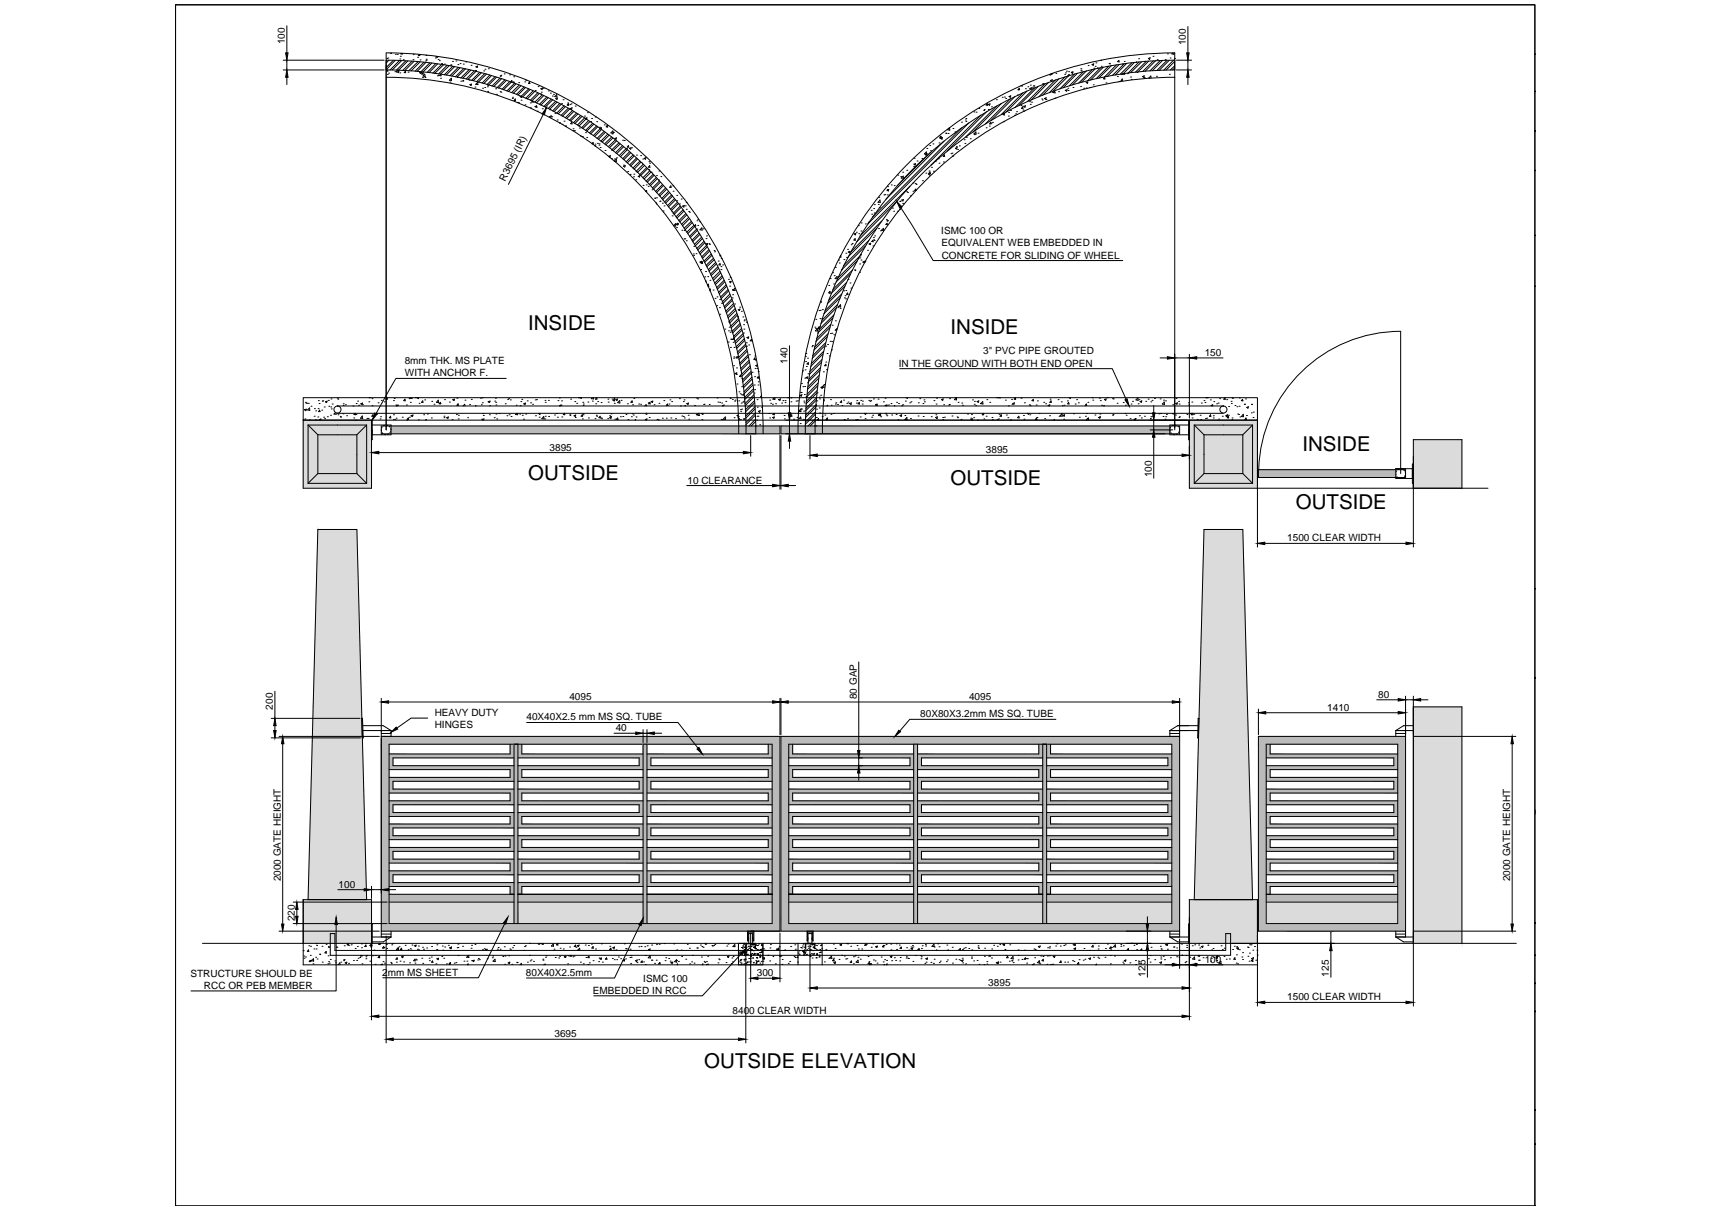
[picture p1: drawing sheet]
<svg xmlns="http://www.w3.org/2000/svg" width="297mm" height="210mm" viewBox="0 0 297 210" stroke-linecap="round" stroke-linejoin="round" font-family="sans-serif">
<defs><g id="words">
<g font-size="3.6">
<text x="91.6" y="57.3">INSIDE</text>
<text x="164.9" y="57.9">INSIDE</text>
<text x="91.6" y="83.2">OUTSIDE</text>
<text x="226" y="78.2">INSIDE</text>
<text x="164.9" y="84.1">OUTSIDE</text>
<text x="224.8" y="88.3">OUTSIDE</text>
<text x="122.2" y="185.3">OUTSIDE ELEVATION</text>
</g>
<text font-size="2.4" x="266.3" y="141.8">CLIENT'S APPROVAL :</text>
<g font-size="1.7">
<text x="49.4" y="7.6" transform="rotate(-90 49.4 7.6)">100</text>
<text x="205.8" y="7.8" transform="rotate(-90 205.8 7.8)">100</text>
<text x="87.7" y="31.5" transform="rotate(-64 87.7 31.5)">R3695 (IR)</text>
<text x="163.3" y="40.6">ISMC 100 OR</text>
<text x="163.4" y="42.7">EQUIVALENT WEB EMBEDDED IN</text>
<text x="163.4" y="44.9">CONCRETE FOR SLIDING OF WHEEL</text>
<text x="70.2" y="63.2">8mm THK. MS PLATE</text>
<text x="70.3" y="65.3">WITH ANCHOR F.</text>
<text x="136.6" y="63.1" transform="rotate(-90 136.6 63.1)">140</text>
<text x="155.9" y="63.6">IN THE GROUND WITH BOTH END OPEN</text>
<text x="170.6" y="61.5">3&quot; PVC PIPE GROUTED</text>
<text x="209" y="61.8">150</text>
<text x="95.4" y="78.2">3895</text>
<text x="119.3" y="83.9">10 CLEARANCE</text>
<text x="171.1" y="78.6">3895</text>
<text x="199.8" y="82.8" transform="rotate(-90 199.8 82.8)">100</text>
<text x="223.3" y="93.9">1500 CLEAR WIDTH</text>
<text x="47.4" y="123.1" transform="rotate(-90 47.4 123.1)">200</text>
<text x="75.4" y="124.1">HEAVY DUTY</text>
<text x="91.3" y="124.9">40X40X2.5 mm MS SQ. TUBE</text>
<text x="98.8" y="121.4">4095</text>
<text x="148.7" y="121.3" transform="rotate(-90 148.7 121.3)">80 GAP</text>
<text x="159.7" y="124.4">80X80X3.2mm MS SQ. TUBE</text>
<text x="168.1" y="121.4">4095</text>
<text x="230.3" y="123.3">1410</text>
<text x="239.1" y="121.1">80</text>
<text x="75.4" y="126.3">HINGES</text>
<text x="106.8" y="126.9">40</text>
<text x="48.7" y="152.9" transform="rotate(-90 48.7 152.9)">2000 GATE HEIGHT</text>
<text x="58.7" y="154">100</text>
<text x="262" y="152.9" transform="rotate(-90 262 152.9)">2000 GATE HEIGHT</text>
<text x="51.2" y="159.8" transform="rotate(-90 51.2 159.8)">220</text>
<text x="209" y="167">100</text>
<text x="33" y="169.4">STRUCTURE SHOULD BE</text>
<text x="35.4" y="171.6">RCC OR PEB MEMBER</text>
<text x="66.3" y="169.3">2mm MS SHEET</text>
<text x="91.3" y="169.4">80X40X2.5mm</text>
<text x="102.9" y="172.4">EMBEDDED IN RCC</text>
<text x="111.6" y="170.3">ISMC 100</text>
<text x="131.3" y="169.4">300</text>
<text x="171.5" y="171.1">3895</text>
<text x="198.7" y="169.4" transform="rotate(-90 198.7 169.4)">125</text>
<text x="223.3" y="173.6">1500 CLEAR WIDTH</text>
<text x="230.6" y="169.4" transform="rotate(-90 230.6 169.4)">125</text>
<text x="96.2" y="179.9">3695</text>
<text x="127.1" y="176">8400 CLEAR WIDTH</text>
</g>
</g></defs>
<!-- layer: 0 -->
<g fill="#bababa" stroke="#bababa" stroke-width=".17">
<path d="M66.2 127.7v1.4h69.1zM66.2 127.7h69.1v1.4z"/>
<path d="M134 129.1v31.1h1.3zM134 129.1h1.3v31.1z"/>
<path d="M66.2 129.1v31.1h1.3zM66.2 129.1h1.3v31.1z"/>
<path d="M66.2 160.2v1.3h69.1zM66.2 160.2h69.1v1.3z"/>
<path d="M88.5 129.1v1.7h.7zM88.5 129.1h.7v1.7z"/>
<path d="M67.5 130.8v.7h21.7zM67.5 130.8h21.7v.7z"/>
<path d="M67.5 131.5v1.3h.7zM67.5 131.5h.7v1.3z"/>
<path d="M67.5 132.8v.7h21.7zM67.5 132.8h21.7v.7z"/>
<path d="M88.5 133.5v1.4h.7zM88.5 133.5h.7v1.4z"/>
<path d="M67.5 134.9v.6h21.7zM67.5 134.9h21.7v.6z"/>
<path d="M67.5 135.5v1.4h.7zM67.5 135.5h.7v1.4z"/>
<path d="M67.5 136.9v.7h21.7zM67.5 136.9h21.7v.7z"/>
<path d="M88.5 137.6v1.3h.7zM88.5 137.6h.7v1.3z"/>
<path d="M67.5 138.9v.7h21.7zM67.5 138.9h21.7v.7z"/>
<path d="M67.5 139.6v1.4h.7zM67.5 139.6h.7v1.4z"/>
<path d="M67.5 141v.6h21.7zM67.5 141h21.7v.6z"/>
<path d="M88.5 141.6v1.3h.7zM88.5 141.6h.7v1.3z"/>
<path d="M67.5 142.9v.7h21.7zM67.5 142.9h21.7v.7z"/>
<path d="M67.5 143.6v1.4h.7zM67.5 143.6h.7v1.4z"/>
<path d="M67.5 145v.7h21.7zM67.5 145h21.7v.7z"/>
<path d="M88.5 145.7v1.3h.7zM88.5 145.7h.7v1.3z"/>
<path d="M67.5 147v.7h21.7zM67.5 147h21.7v.7z"/>
<path d="M67.5 147.7v1.3h.7zM67.5 147.7h.7v1.3z"/>
<path d="M67.5 149v.7h21.7zM67.5 149h21.7v.7z"/>
<path d="M88.5 149.7v1.4h.7zM88.5 149.7h.7v1.4z"/>
<path d="M67.5 151.1v.7h21.7zM67.5 151.1h21.7v.7z"/>
<path d="M67.5 151.8v1.3h.7zM67.5 151.8h.7v1.3z"/>
<path d="M67.5 153.1v.7h21.7zM67.5 153.1h21.7v.7z"/>
<path d="M88.5 153.8v1.3h.7zM88.5 153.8h.7v1.3z"/>
<path d="M89.9 129.1v1.7h.6zM89.9 129.1h.6v1.7z"/>
<path d="M89.9 130.8v.7h21.7zM89.9 130.8h21.7v.7z"/>
<path d="M110.9 131.5v1.3h.7zM110.9 131.5h.7v1.3z"/>
<path d="M89.9 132.8v.7h21.7zM89.9 132.8h21.7v.7z"/>
<path d="M89.9 133.5v1.4h.6zM89.9 133.5h.6v1.4z"/>
<path d="M89.9 134.9v.6h21.7zM89.9 134.9h21.7v.6z"/>
<path d="M110.9 135.5v1.4h.7zM110.9 135.5h.7v1.4z"/>
<path d="M89.9 136.9v.7h21.7zM89.9 136.9h21.7v.7z"/>
<path d="M89.9 137.6v1.3h.6zM89.9 137.6h.6v1.3z"/>
<path d="M89.9 138.9v.7h21.7zM89.9 138.9h21.7v.7z"/>
<path d="M110.9 139.6v1.4h.7zM110.9 139.6h.7v1.4z"/>
<path d="M89.9 141v.6h21.7zM89.9 141h21.7v.6z"/>
<path d="M89.9 141.6v1.3h.6zM89.9 141.6h.6v1.3z"/>
<path d="M89.9 142.9v.7h21.7zM89.9 142.9h21.7v.7z"/>
<path d="M110.9 143.6v1.4h.7zM110.9 143.6h.7v1.4z"/>
<path d="M89.9 145v.7h21.7zM89.9 145h21.7v.7z"/>
<path d="M89.9 145.7v1.3h.6zM89.9 145.7h.6v1.3z"/>
<path d="M89.9 147v.7h21.7zM89.9 147h21.7v.7z"/>
<path d="M110.9 147.7v1.3h.7zM110.9 147.7h.7v1.3z"/>
<path d="M89.9 149v.7h21.7zM89.9 149h21.7v.7z"/>
<path d="M89.9 149.7v1.4h.6zM89.9 149.7h.6v1.4z"/>
<path d="M89.9 151.1v.7h21.7zM89.9 151.1h21.7v.7z"/>
<path d="M110.9 151.8v1.3h.7zM110.9 151.8h.7v1.3z"/>
<path d="M89.9 153.1v.7h21.7zM89.9 153.1h21.7v.7z"/>
<path d="M89.9 153.8v1.3h.6zM89.9 153.8h.6v1.3z"/>
<path d="M133.3 129.1v1.7h.7zM133.3 129.1h.7v1.7z"/>
<path d="M112.3 130.8v.7h21.7zM112.3 130.8h21.7v.7z"/>
<path d="M112.3 131.5v1.3h.6zM112.3 131.5h.6v1.3z"/>
<path d="M112.3 132.8v.7h21.7zM112.3 132.8h21.7v.7z"/>
<path d="M133.3 133.5v1.4h.7zM133.3 133.5h.7v1.4z"/>
<path d="M112.3 134.9v.6h21.7zM112.3 134.9h21.7v.6z"/>
<path d="M112.3 135.5v1.4h.6zM112.3 135.5h.6v1.4z"/>
<path d="M112.3 136.9v.7h21.7zM112.3 136.9h21.7v.7z"/>
<path d="M133.3 137.6v1.3h.7zM133.3 137.6h.7v1.3z"/>
<path d="M112.3 138.9v.7h21.7zM112.3 138.9h21.7v.7z"/>
<path d="M112.3 139.6v1.4h.6zM112.3 139.6h.6v1.4z"/>
<path d="M112.3 141v.6h21.7zM112.3 141h21.7v.6z"/>
<path d="M133.3 141.6v1.3h.7zM133.3 141.6h.7v1.3z"/>
<path d="M112.3 142.9v.7h21.7zM112.3 142.9h21.7v.7z"/>
<path d="M112.3 143.6v1.4h.6zM112.3 143.6h.6v1.4z"/>
<path d="M112.3 145v.7h21.7zM112.3 145h21.7v.7z"/>
<path d="M133.3 145.7v1.3h.7zM133.3 145.7h.7v1.3z"/>
<path d="M112.3 147v.7h21.7zM112.3 147h21.7v.7z"/>
<path d="M112.3 147.7v1.3h.6zM112.3 147.7h.6v1.3z"/>
<path d="M112.3 149v.7h21.7zM112.3 149h21.7v.7z"/>
<path d="M133.3 149.7v1.4h.7zM133.3 149.7h.7v1.4z"/>
<path d="M112.3 151.1v.7h21.7zM112.3 151.1h21.7v.7z"/>
<path d="M112.3 151.8v1.3h.6zM112.3 151.8h.6v1.3z"/>
<path d="M112.3 153.1v.7h21.7zM112.3 153.1h21.7v.7z"/>
<path d="M133.3 153.8v1.3h.7zM133.3 153.8h.7v1.3z"/>
<path d="M67.5 155.1v1.4h21.7zM67.5 155.1h21.7v1.4z"/>
<path d="M112.3 155.1v1.4h21.7zM112.3 155.1h21.7v1.4z"/>
<path d="M89.9 155.1v1.4h21.7zM89.9 155.1h21.7v1.4z"/>
<path d="M89.2 129.1v31.1h.7zM89.2 129.1h.7v31.1z"/>
<path d="M111.6 129.1v31.1h.7zM111.6 129.1h.7v31.1z"/>
<path d="M135.5 127.7v1.4h69.2zM135.5 127.7h69.2v1.4z"/>
<path d="M203.3 129.1v31.1h1.4zM203.3 129.1h1.4v31.1z"/>
<path d="M135.5 129.1v31.1h1.3zM135.5 129.1h1.3v31.1z"/>
<path d="M135.5 160.2v1.3h69.2zM135.5 160.2h69.2v1.3z"/>
<path d="M181.6 129.1v1.7h.7zM181.6 129.1h.7v1.7z"/>
<path d="M181.6 130.8v.7h21.7zM181.6 130.8h21.7v.7z"/>
<path d="M202.6 131.5v1.3h.7zM202.6 131.5h.7v1.3z"/>
<path d="M181.6 132.8v.7h21.7zM181.6 132.8h21.7v.7z"/>
<path d="M181.6 133.5v1.4h.7zM181.6 133.5h.7v1.4z"/>
<path d="M181.6 134.9v.6h21.7zM181.6 134.9h21.7v.6z"/>
<path d="M202.6 135.5v1.4h.7zM202.6 135.5h.7v1.4z"/>
<path d="M181.6 136.9v.7h21.7zM181.6 136.9h21.7v.7z"/>
<path d="M181.6 137.6v1.3h.7zM181.6 137.6h.7v1.3z"/>
<path d="M181.6 138.9v.7h21.7zM181.6 138.9h21.7v.7z"/>
<path d="M202.6 139.6v1.4h.7zM202.6 139.6h.7v1.4z"/>
<path d="M181.6 141v.6h21.7zM181.6 141h21.7v.6z"/>
<path d="M181.6 141.6v1.3h.7zM181.6 141.6h.7v1.3z"/>
<path d="M181.6 142.9v.7h21.7zM181.6 142.9h21.7v.7z"/>
<path d="M202.6 143.6v1.4h.7zM202.6 143.6h.7v1.4z"/>
<path d="M181.6 145v.7h21.7zM181.6 145h21.7v.7z"/>
<path d="M181.6 145.7v1.3h.7zM181.6 145.7h.7v1.3z"/>
<path d="M181.6 147v.7h21.7zM181.6 147h21.7v.7z"/>
<path d="M202.6 147.7v1.3h.7zM202.6 147.7h.7v1.3z"/>
<path d="M181.6 149v.7h21.7zM181.6 149h21.7v.7z"/>
<path d="M181.6 149.7v1.4h.7zM181.6 149.7h.7v1.4z"/>
<path d="M181.6 151.1v.7h21.7zM181.6 151.1h21.7v.7z"/>
<path d="M202.6 151.8v1.3h.7zM202.6 151.8h.7v1.3z"/>
<path d="M181.6 153.1v.7h21.7zM181.6 153.1h21.7v.7z"/>
<path d="M181.6 153.8v1.3h.7zM181.6 153.8h.7v1.3z"/>
<path d="M180.2 129.1v1.7h.7zM180.2 129.1h.7v1.7z"/>
<path d="M159.2 130.8v.7h21.7zM159.2 130.8h21.7v.7z"/>
<path d="M159.2 131.5v1.3h.7zM159.2 131.5h.7v1.3z"/>
<path d="M159.2 132.8v.7h21.7zM159.2 132.8h21.7v.7z"/>
<path d="M180.2 133.5v1.4h.7zM180.2 133.5h.7v1.4z"/>
<path d="M159.2 134.9v.6h21.7zM159.2 134.9h21.7v.6z"/>
<path d="M159.2 135.5v1.4h.7zM159.2 135.5h.7v1.4z"/>
<path d="M159.2 136.9v.7h21.7zM159.2 136.9h21.7v.7z"/>
<path d="M180.2 137.6v1.3h.7zM180.2 137.6h.7v1.3z"/>
<path d="M159.2 138.9v.7h21.7zM159.2 138.9h21.7v.7z"/>
<path d="M159.2 139.6v1.4h.7zM159.2 139.6h.7v1.4z"/>
<path d="M159.2 141v.6h21.7zM159.2 141h21.7v.6z"/>
<path d="M180.2 141.6v1.3h.7zM180.2 141.6h.7v1.3z"/>
<path d="M159.2 142.9v.7h21.7zM159.2 142.9h21.7v.7z"/>
<path d="M159.2 143.6v1.4h.7zM159.2 143.6h.7v1.4z"/>
<path d="M159.2 145v.7h21.7zM159.2 145h21.7v.7z"/>
<path d="M180.2 145.7v1.3h.7zM180.2 145.7h.7v1.3z"/>
<path d="M159.2 147v.7h21.7zM159.2 147h21.7v.7z"/>
<path d="M159.2 147.7v1.3h.7zM159.2 147.7h.7v1.3z"/>
<path d="M159.2 149v.7h21.7zM159.2 149h21.7v.7z"/>
<path d="M180.2 149.7v1.4h.7zM180.2 149.7h.7v1.4z"/>
<path d="M159.2 151.1v.7h21.7zM159.2 151.1h21.7v.7z"/>
<path d="M159.2 151.8v1.3h.7zM159.2 151.8h.7v1.3z"/>
<path d="M159.2 153.1v.7h21.7zM159.2 153.1h21.7v.7z"/>
<path d="M180.2 153.8v1.3h.7zM180.2 153.8h.7v1.3z"/>
<path d="M136.8 129.1v1.7h.7zM136.8 129.1h.7v1.7z"/>
<path d="M136.8 130.8v.7h21.7zM136.8 130.8h21.7v.7z"/>
<path d="M157.9 131.5v1.3h.6zM157.9 131.5h.6v1.3z"/>
<path d="M136.8 132.8v.7h21.7zM136.8 132.8h21.7v.7z"/>
<path d="M136.8 133.5v1.4h.7zM136.8 133.5h.7v1.4z"/>
<path d="M136.8 134.9v.6h21.7zM136.8 134.9h21.7v.6z"/>
<path d="M157.9 135.5v1.4h.6zM157.9 135.5h.6v1.4z"/>
<path d="M136.8 136.9v.7h21.7zM136.8 136.9h21.7v.7z"/>
<path d="M136.8 137.6v1.3h.7zM136.8 137.6h.7v1.3z"/>
<path d="M136.8 138.9v.7h21.7zM136.8 138.9h21.7v.7z"/>
<path d="M157.9 139.6v1.4h.6zM157.9 139.6h.6v1.4z"/>
<path d="M136.8 141v.6h21.7zM136.8 141h21.7v.6z"/>
<path d="M136.8 141.6v1.3h.7zM136.8 141.6h.7v1.3z"/>
<path d="M136.8 142.9v.7h21.7zM136.8 142.9h21.7v.7z"/>
<path d="M157.9 143.6v1.4h.6zM157.9 143.6h.6v1.4z"/>
<path d="M136.8 145v.7h21.7zM136.8 145h21.7v.7z"/>
<path d="M136.8 145.7v1.3h.7zM136.8 145.7h.7v1.3z"/>
<path d="M136.8 147v.7h21.7zM136.8 147h21.7v.7z"/>
<path d="M157.9 147.7v1.3h.6zM157.9 147.7h.6v1.3z"/>
<path d="M136.8 149v.7h21.7zM136.8 149h21.7v.7z"/>
<path d="M136.8 149.7v1.4h.7zM136.8 149.7h.7v1.4z"/>
<path d="M136.8 151.1v.7h21.7zM136.8 151.1h21.7v.7z"/>
<path d="M157.9 151.8v1.3h.6zM157.9 151.8h.6v1.3z"/>
<path d="M136.8 153.1v.7h21.7zM136.8 153.1h21.7v.7z"/>
<path d="M136.8 153.8v1.3h.7zM136.8 153.8h.7v1.3z"/>
<path d="M181.6 155.1v1.4h21.7zM181.6 155.1h21.7v1.4z"/>
<path d="M136.8 155.1v1.4h21.7zM136.8 155.1h21.7v1.4z"/>
<path d="M159.2 155.1v1.4h21.7zM159.2 155.1h21.7v1.4z"/>
<path d="M180.9 129.1v31.1h.7zM180.9 129.1h.7v31.1z"/>
<path d="M158.5 129.1v31.1h.7zM158.5 129.1h.7v31.1z"/>
<path d="M218.3 127.7v1.4h25.6zM218.3 127.7h25.6v1.4z"/>
<path d="M242.5 129.1v31.1h1.4zM242.5 129.1h1.4v31.1z"/>
<path d="M218.3 129.1v31.1h1.4zM218.3 129.1h1.4v31.1z"/>
<path d="M218.3 160.2v1.3h25.6zM218.3 160.2h25.6v1.3z"/>
<path d="M219.7 129.1v1.7h.7zM219.7 129.1h.7v1.7z"/>
<path d="M219.7 130.8v.7h22.8zM219.7 130.8h22.8v.7z"/>
<path d="M241.8 131.5v1.3h.7zM241.8 131.5h.7v1.3z"/>
<path d="M219.7 132.8v.7h22.8zM219.7 132.8h22.8v.7z"/>
<path d="M219.7 133.5v1.4h.7zM219.7 133.5h.7v1.4z"/>
<path d="M219.7 134.9v.6h22.8zM219.7 134.9h22.8v.6z"/>
<path d="M241.8 135.5v1.4h.7zM241.8 135.5h.7v1.4z"/>
<path d="M219.7 136.9v.7h22.8zM219.7 136.9h22.8v.7z"/>
<path d="M219.7 137.6v1.3h.7zM219.7 137.6h.7v1.3z"/>
<path d="M219.7 138.9v.7h22.8zM219.7 138.9h22.8v.7z"/>
<path d="M241.8 139.6v1.4h.7zM241.8 139.6h.7v1.4z"/>
<path d="M219.7 141v.6h22.8zM219.7 141h22.8v.6z"/>
<path d="M219.7 141.6v1.3h.7zM219.7 141.6h.7v1.3z"/>
<path d="M219.7 142.9v.7h22.8zM219.7 142.9h22.8v.7z"/>
<path d="M241.8 143.6v1.4h.7zM241.8 143.6h.7v1.4z"/>
<path d="M219.7 145v.7h22.8zM219.7 145h22.8v.7z"/>
<path d="M219.7 145.7v1.3h.7zM219.7 145.7h.7v1.3z"/>
<path d="M219.7 147v.7h22.8zM219.7 147h22.8v.7z"/>
<path d="M241.8 147.7v1.3h.7zM241.8 147.7h.7v1.3z"/>
<path d="M219.7 149v.7h22.8zM219.7 149h22.8v.7z"/>
<path d="M219.7 149.7v1.4h.7zM219.7 149.7h.7v1.4z"/>
<path d="M219.7 151.1v.7h22.8zM219.7 151.1h22.8v.7z"/>
<path d="M241.8 151.8v1.3h.7zM241.8 151.8h.7v1.3z"/>
<path d="M219.7 153.1v.7h22.8zM219.7 153.1h22.8v.7z"/>
<path d="M219.7 153.8v1.3h.7zM219.7 153.8h.7v1.3z"/>
<path d="M219.7 155.1v1.4h22.8zM219.7 155.1h22.8v1.4z"/>
<path d="M67.8 73.9v.7h61.6zM67.8 73.9h61.6v.7z"/>
<path d="M67.8 74.6v.7h61.6zM67.8 74.6h61.6v.7z"/>
<path d="M129.4 74.6h1.7zM129.4 74.6h1.7zM129.4 73.9v.7h1.7zM129.4 73.9h1.7v.7z"/>
<path d="M129.4 74.6v.7h1.7zM129.4 74.6h1.7v.7z"/>
<path d="M131.1 73.9v.7h4.2zM131.1 73.9h4.2v.7z"/>
<path d="M131.1 74.6v.7h4.2zM131.1 74.6h4.2v.7z"/>
<path d="M141.4 73.9v.7h61.6zM141.4 73.9h61.6v.7z"/>
<path d="M141.4 74.6v.7h61.6zM141.4 74.6h61.6v.7z"/>
<path d="M139.7 74.6h1.7zM139.7 74.6h1.7zM139.7 73.9v.7h1.7zM139.7 73.9h1.7v.7z"/>
<path d="M139.7 74.6v.7h1.7zM139.7 74.6h1.7v.7z"/>
<path d="M135.5 73.9v.7h4.2zM135.5 73.9h4.2v.7z"/>
<path d="M135.5 74.6v.7h4.2zM135.5 74.6h4.2v.7z"/>
<path d="M218.3 81.5v1.3h23.9zM218.3 81.5h23.9v1.3z"/>
</g>
<g fill="none" stroke="#000" stroke-width=".17">
<path d="M49.1 12.1h17.6M49.1 10.4h17.6M49.8 4.5v4.7M49.8 10.4v1.7M49.8 13.4v1.3M67 12.1a62.4 62.4 0 0 1 62.4 63.1M67 13.4a61.2 61.2 0 0 1 61.2 61.8M67 10.4a64.1 64.1 0 0 1 64.1 64.8M67.1 10.1h.1M67.1 10.4l-.1 .2M67.2 12.1l-.2 .2h.3v-.2M67.2 12.9h.1"/>
<path d="M67.3 10.1h.1M67.4 12.7h.1M67.5 10.4l-.5 .6M67.7 9.2h.2M68.2 10.5l-1.2 1.2M68.5 12.4h.1M68.6 10.5l-1.6 1.6M68.6 9.4h.1M68.9 9.4h.1M69 12.5h.1M69.1 12.2l-.3 .3 .4 .1-.1-.4M69.1 12.3h.1"/>
<path d="M69.3 10.5l-1.6 1.6M69.4 12.6h.1M69.4 10.2h.1M69.5 9.8h.1M69.6 9.3h-.1l.3 .1v-.1M69.7 9.3h.1M69.7 10.5l-1.6 1.6M70 10.4h.1M70.3 12.3l.1 .3h-.3zM70.4 10.6l-1.6 1.6M70.8 10.6l-1.6 1.6M70.8 12.5h.1"/>
<path d="M71.5 10.6l-1.6 1.6M71.7 10.4h.1M71.7 9.5h.1M71.8 10.7l-1.5 1.5M72.5 9.9h.1M72.5 10.7l-1.6 1.6M72.8 9.4l-.2 .2h.2v-.1M72.8 12.6l.3-.1-.1 .3zM72.9 10.4h.1M72.9 10.7l-1.6 1.6M73.1 12.6h.1M73.3 13.4h.1"/>
<path d="M73.4 12.6v.3h-.2zM73.6 10.8l-1.6 1.5M73.7 12.9l.1 .4-.4-.1zM73.7 13.4h.1M73.9 10.6h.1M73.9 10.8l-1.5 1.6M73.9 9.6h.2M73.9 10.3h.1M73.9 10.4h.1M74.6 10.9l-1.5 1.5M74.9 11l-1.5 1.5M75.4 12.7h.1"/>
<path d="M75.6 10.1h.1M75.6 11l-1.5 1.6M75.8 9.8l-.1 .1h.2v-.1M75.9 13.2h.1M75.9 11.1l-1.4 1.5M76 10.3h.1M76 13.1h.1M76.2 10.5h.1M76.4 13.6h.1M76.5 12.9l-.2 .2 .2 .1v-.3M76.6 11.2l.1-.1v.1M76.6 11h.1"/>
<path d="M76.6 11.2l-1.5 1.5M76.9 11.2l-1.5 1.5M77.1 11.1h.1M77.6 11.3l-1.5 1.5M77.9 11.4l-1.5 1.5M78 13.9l.3-.3v.4zM78.1 14.3h.1M78.2 11.4h.1M78.2 11.2h.1M78.5 10.7h.1M78.6 11.5l-1.5 1.5M78.9 11.6l-1.5 1.4"/>
<path d="M79.1 10.6h.1M79.4 13.4h.1M79.4 11.2h.1M79.5 11.7l-1.5 1.5M79.8 11h.1M79.8 11.8l-1.4 1.4M80 14.1h.1M80.3 14h.1M80.3 14.1h.1M80.4 11.1h.1M80.5 11.9l-1.5 1.4M80.8 12l-1.5 1.4"/>
<path d="M80.8 10.7h.1M81.4 13.9h.1M81.4 12.1l-1.4 1.4M81.5 14.7l.3-.1-.1 .2zM81.7 12.2l-1.4 1.4M81.7 11.3h.1M82.3 12.3l-1.4 1.4M82.4 15.1h.1M82.5 12.3h.1M82.5 12.2h.1M82.5 14.6l.4-.3v.4zM82.6 12.4l-1.4 1.4"/>
<path d="M82.6 11.6l.3-.1-.1 .2zM83.2 12.6l-1.4 1.4M83.5 12.6l-1.4 1.4M83.7 15.3h.1M83.9 12.3h.1M84.1 15.2h.1M84.1 12.8l-1.4 1.4M84.1 12h.1M84.4 12.9l-1.4 1.4M84.6 15.1h.1M84.6 14.8h.1M84.6 15.9h.1"/>
<path d="M84.7 11.9h.1M85 13l-1.4 1.4M85.3 13.1l-1.4 1.4M85.9 13.3l-1.4 1.4M86 15.4h.1M86.1 16.4h.1M86.1 13.4l-1.3 1.4M86.7 13.6l-1.3 1.3M86.8 15.9h.1M86.8 13.2h.1M86.9 13.1h.1M86.9 16h.1"/>
<path d="M87 13.7l-1.3 1.3M87.5 12.8h.1M87.6 13.9l-1.3 1.3M87.9 14l-1.4 1.3M88.4 13h.1M88.4 14.2l-1.3 1.3M88.7 14.3l-1.3 1.3M88.8 14v.2h-.2zM88.9 17.1h.1M88.9 16.9h.1M89 14.2h.1M89.1 14.3h.1"/>
<path d="M89.1 13.3h.1M89.3 14.5l-1.3 1.3M89.4 17.2v.3l-.2-.1zM89.5 14.5l-1.3 1.4M89.7 17.8h.1M89.9 17.8h.1M90 14.3h.1M90.1 14.8l-1.3 1.3M90.4 14.9l-1.3 1.3M90.4 17.4h.1M90.9 15.1l-1.3 1.3M91 14.2h.1"/>
<path d="M91.1 18.2h.1M91.2 15.2l-1.3 1.3M91.2 13.9h.1M91.7 15.4l-1.5 1.3 .3 .2v-.2M91.9 14.2v.3h-.2zM92 15.5l-1.3 1.3M92 18.7h.1M92 17.9h.1M92.4 17.6l-.1 .1h.2v-.1M92.5 15.8l-1.3 1.2M92.8 15.9l-1.3 1.3M92.8 18.5l.3-.1-.1 .2z"/>
<path d="M92.9 15.7h.1M93.1 18.6h.1M93.2 19.3h.1M93.3 16.1l-1.3 1.3M93.4 15h.1M93.5 16.2l-1.2 1.3M93.8 16.3h.1M93.8 15.4l.3-.1v.2zM93.9 16h.1M94.1 18.9h.1M94.1 16.5l-1.3 1.2M94.3 15.3h.1"/>
<path d="M94.3 19.8l-6.1 12.2M94.3 16.6l-1.2 1.3M94.9 16.8l-1.3 1.3M95.1 17l-1.3 1.2M95.2 15.8h.1M95.4 19h.1M95.5 16.2h.1M95.6 17.2l-1.3 1.3M95.8 16.7h.1M95.9 17.3l-1.3 1.3M96 16.4h.1M96.3 16.7l.3-.3v.4z"/>
<path d="M96.3 19.7h.1M96.4 17.6l-1.3 1.2M96.4 17.1l.3-.1-.1 .3zM96.6 17.7l-1.2 1.3M97.1 18l-1.2 1.2M97.4 18.1l-1.3 1.3M97.4 18h.1M97.7 17.3h.1M97.9 18.4l-1.3 1.2M98.1 18.5l-1.3 1.3M98.5 17.9h.1M98.6 18.8l-1.2 1.2"/>
<path d="M98.6 18l.1 .3-.3-.1zM98.8 18.9l-1.2 1.3M98.9 18.1h.1M99 18.8l.3-.1-.1 .3zM99.1 18h.1M99.3 19.2l-1.2 1.2M99.6 19.3l-1.3 1.3M99.8 18.4h.1M100 19.6l-1.2 1.3M100.3 19.8l-1.3 1.2M101.9 19.5h.1M169 19.4h.1"/>
<path d="M169.4 19.5h.1M169.8 18.8h.1M170.2 20l-8.7 8.6M170.7 19.2h.1M170.8 19h.1M171.2 19.4l-6.8 6.8M171.3 18l.1 .3-.3-.1zM171.5 19h.1M171.5 18.1l.3-.1-.1 .3zM171.7 19h.1M172 18.5h.1M172.9 17.3h.1"/>
<path d="M172.9 18.4l-5.3 5.3M173.8 17.9l-5 5M173.9 16.9h.1M174 19.8l.3-.1-.1 .3zM174.1 19.7h.1M174.3 16.8h.1M174.5 17.1h.1M175 19.5h.1M175.1 16.7l.3-.1-.1 .3zM175.3 19.2h.1M175.3 17.1l-4.3 4.4M176.1 16.8l-4.2 4.1"/>
<path d="M176.2 19.8h.1M176.4 19.4h.1M176.5 16.5h.1M176.6 15.6h.1M176.9 15.3v.3h-.3zM177.2 18.3h.1M177.4 14.8v.1h-.3M177.4 18.5l.1 .3h-.3zM177.5 19.1h.1M177.5 16.1l-3.8 3.8M177.6 19.3h.1M177.6 18.4h.3l-.1 .2z"/>
<path d="M177.9 15.4h.1M178.2 15.8l-3.7 3.7M178.3 15.1h.1M178.6 17.6h.1M178.7 15.4l.3-.2-.1 .3zM178.8 14.8h.1M178.8 18.1h.1M179 17.7h.1M179.1 15.1h.1M179.3 14.9h.1M179.4 14.9h.1M179.5 15.3l-3.4 3.4"/>
<path d="M180.1 15l-3.3 3.3M180.7 17.2h.1M180.8 17.3h.1M180.9 14.5h.1M181.2 17.1l.3-.1-.1 .2zM181.3 14.5l-3 3.1M181.5 17.3h.1M181.9 14.3l-3 3M182.1 13h.1M182.3 14l.3-.2-.1 .3zM182.4 12.8h.1M182.4 12.8l.1 .1h-.3"/>
<path d="M182.5 12.8h.1M182.6 16h.1M183 15.9l.1 .2h-.3zM183 17h.1M183.1 13.9l-2.9 2.9M183.2 12.7h.1M183.7 15.9h.1M183.7 13.7l-2.8 2.8M184.7 12.9h.1M184.8 15.6h.1M184.8 13.3l-2.7 2.7M184.9 12.6h.1"/>
<path d="M184.9 15.7l.3-.1-.1 .2zM185 12.3h.1M185.3 15.3h.1M185.3 15.7h.1M185.4 13.2l-2.7 2.6M185.4 12.4h.1M185.5 13.1v-.2l-.2 .3h.1M185.9 12.6l.3-.1-.1 .2zM186 12.5h.1M186.2 15.2h.1M186.4 12.9l-2.5 2.5M186.9 12.7l-2.5 2.5"/>
<path d="M187.5 15h.1M187.5 11.9h.1M187.6 12.2h.1M187.6 12.3h.1M188 12.4l-2.5 2.5M188 15.3h.1M188.5 15.3h.1M188.5 14.3l.3-.1-.1 .3zM188.5 12.3l-2.4 2.4M188.8 11.4h.1M189.1 15.2h.1M189.5 12.1l-2.4 2.3"/>
<path d="M189.5 11.2l.3-.1-.1 .2zM189.7 14.7h.1M189.8 11.8h.1M190 12l-2.4 2.3M190 11.5h.1M190.1 10.9h.1M190.5 11.8l-.1 .1M191 11.8l-2.3 2.2M191 10.4h.1M191.1 11.5h.1M191.4 11.7l-2.2 2.2M191.6 13.4l.1 .3h-.2l.2-.3"/>
<path d="M191.9 14.4h.1M192 11.5h.1M192.3 11.5l-2.1 2.2M192.4 11h.1M192.5 11.1h.1M192.8 11.4l-2.1 2.1M193.7 11.2l-2.1 2.2M193.9 13.3h.1M193.9 10.7l.2-.2 .1 .2zM194.1 14.1h.1M194.2 11.2l-2.1 2.1M194.5 12.9h.1"/>
<path d="M194.7 11.1h.1M194.7 13.7l.1 .3h-.3zM194.8 12.8h.1M195.1 10.7h.1M195.1 11.1l-2.1 2M195.1 12.8v.1l-.3-.1M195.5 11l-2 2M195.6 12.8h.1M196.2 13.4h.1M196.3 13.8h.1M196.4 10.9l-2 2M196.8 10.9l-2 1.9"/>
<path d="M197.2 10.8h-.1M197.3 12.6h.1M197.6 10.2h.1M197.6 10.7l-1.9 2M198.1 10.7l-1.9 1.9M198.2 13.3l.3-.1-.1 .2zM198.5 13.5h.1M198.6 10.7h.1M198.9 10.7l-1.9 1.8M199.2 10.1l.3-.1v.3zM199.3 10.6l-1.9 1.9M199.7 13.5v-.3l-.4 .3 .2 .1"/>
<path d="M200.1 9.8h.1M200.1 10.6l-1.8 1.8M200.5 10.5l-1.8 1.8M200.6 13.2h.1M200.8 10.4h.1M201.3 10.5l-1.8 1.8M201.7 10.5l-1.8 1.8M202.2 10.4h.1M202.5 10.5l-1.8 1.7M202.6 9.3h.1M202.8 10.5l-1.7 1.7M202.9 12.9h.1"/>
<path d="M203 10.1h.1M203.5 9.2l-.2 .1 .4 .1v-.2M203.6 10.4l-1.7 1.8M203.8 10.1h.1M203.8 11.4l-.7 .7M203.8 10.7l-1.5 1.5M203.8 11.8l-.4 .3M203.8 12.1a62.4 62.4 0 0 0-62.4 63.1M203.8 13.4a61.2 61.2 0 0 0-61.1 61.8M203.8 10.4a64.1 64.1 0 0 0-64.1 64.8M204.1 12.1h2.6M204.1 10.4h2.6"/>
<path d="M206.1 4.6v4.6M206.1 10.4v1.7M206.1 13.4v1.3M95.4 20.2l.3-.1-.1 .2zM95.7 20.3h.1M96.7 20.8h.1M97.1 21.4l.1-.1v.1M97.5 21.6h.1M97.9 21h.1M98.1 21.9l.1-.1v.2M99.2 21.2l.1 .3-.3-.1zM99.4 22.3h.1"/>
<path d="M99.5 22.6h.1M99.7 22.7h.1M100.5 22.2h.1M100.7 20.1l-1.2 1.2M100.7 23.6h.1M101 20.2l-1.3 1.2M101 23.7h.1M101.4 20.1h.1M101.4 20.5l-1.2 1.2M101.5 20.6l.3-.2v.3zM101.6 23h.1M101.6 20.5h.1"/>
<path d="M101.7 20.6l-1.3 1.3M101.8 23.9h.1M102.1 20.9l-1.2 1.3M102.3 21.1l-1.2 1.2M102.5 21.1h.1M102.6 20.6h.1M102.7 24.9l.2-.2v.3h-.2M102.8 21.4l-1.2 1.2M103 21.5l-1.2 1.3M103.2 25h.1M103.2 25.3h.2l-.1 .1M103.3 20.3h.1"/>
<path d="M103.5 21.9l-1.2 1.2M103.5 21.1h.1M103.7 24.9h.1M103.7 22l-1.2 1.2M103.9 25.2h.1M104 25h.1M104 22.1h.1M104.1 22.3l.3-.1-.1 .2zM104.1 25.6h.1M104.1 22.3l-1.2 1.2M104.4 22.5l-1.2 1.2M104.8 22.8l-1.2 1.2"/>
<path d="M104.8 21.7h.1M105 26.1h.1M105 23l-1.2 1.2M105.4 21.7v.3h-.2zM105.4 23.3l-1.1 1.2M105.6 27.1l.3-.1-.1 .3zM105.7 23.4l-1.2 1.3M106 23.1l.3-.4 .1 .4zM106.1 27.5h.1M106.1 26.1h.1M106.1 23.8l-1.2 1.2M106.2 23.2h.1"/>
<path d="M106.3 23.9l-1.2 1.2M106.4 22.9h.1M106.4 23h.1M106.6 27.6h.1M106.6 28l.3-.4 .1 .4zM106.7 24l.3-.1-.1 .3zM106.8 24.3l-1.3 1.2M106.8 27.5h.1M107 27.4h.1M107 24.5l-1.3 1.1M107.4 24.8l-1.2 1.2M107.6 25l-1.2 1.1"/>
<path d="M108 25.3l-1.2 1.2M108 24.3h.1M108.2 28.6h.1M108.2 25.5l-1.2 1.2M108.2 28.9l.3-.2-.1 .3zM108.3 24.4h.1M108.6 25.8l-1.2 1.2M108.7 25.8h.1M108.8 26l-1.2 1.2M108.9 29.7h.1M109 25.3l.1 .2h-.3zM109.2 26.4l-1.2 1.1"/>
<path d="M109.2 25.7l.3-.1-.1 .3zM109.3 30.3h.1M109.4 26.5l-1.2 1.2M109.6 25.6h.1M109.8 26.9l-1.2 1.2M109.9 30.7h.1M110 30.2h.1M110 27.1l-1.2 1.2M110.3 31.2h.1M110.3 29.8h.1M110.4 26.9h.1M110.4 27.4l-1.2 1.2"/>
<path d="M110.6 27.6l-1.2 1.2M110.7 30.6l.3-.1-.1 .2zM111 28l-1.2 1.2M111.2 27h.1M111.2 28.1l-1.2 1.3M111.4 28.3l.1 .1M111.5 27.6h.1M111.6 32.2h.1M111.6 28.5l-1.2 1.2M111.8 28.7l-1.2 1.2M111.8 27.5l.3-.2-.1 .3zM112 33.2h.1"/>
<path d="M112 33h.1M112.1 32.1h.1M112.2 29.1l-1.2 1.2M112.3 29.3l-1.1 1.2M112.5 32.3h.1M112.6 29.4h.1M112.6 28.1h.1M112.7 28.3h.1M112.7 29.7l-1.2 1.1M112.7 28.7l.1 .3h-.3zM112.9 29.9l-1.2 1.2M113 29.9h.1"/>
<path d="M113.1 32.9h.1M113.3 30.3l-1.2 1.1M113.5 30.4l-1.2 1.2M113.6 34.4h.1M113.9 30.8l-1.3 1.2M113.9 35.3v-.1v.2M113.9 30.5h.1M113.9 34.3h.1M114 31l-1.2 1.2M114.2 31.2h.1M114.3 29.7h.1M114.4 31.4l-1.2 1.2"/>
<path d="M114.5 34.9h.1M114.6 31.6l-1.2 1.2M114.7 30.6h.1M114.9 35.2h.1M114.9 32l-1.2 1.2M115 36.6h.1M115.1 32.2l-1.2 1.2M115.2 35.7h.1M115.5 32.6l-1.2 1.2M115.6 32.8l-1.1 1.2M116 33.2l-1.2 1.2M116.1 33.4l-1.1 1.3"/>
<path d="M116.4 32.2v.3h-.2zM116.5 33.9l-1.2 1.1M116.6 36.7h.1M116.6 34h.1M116.6 37.5h.1M116.7 34.1l-1.2 1.1M116.7 32.2h.1M116.8 33.2h.1M116.8 37.1h.1M116.9 39.1l.3-.3v.4zM117 34.5l-1.2 1.2M117.2 34.7l-1.2 1.2"/>
<path d="M117.4 39.5h.1M117.4 38.9l.3-.1-.1 .2zM117.4 33.9h.1M117.4 34.8h.1M117.5 35.1l-1.2 1.2M117.6 38.7v.3l-.2-.1zM117.7 35.3l-1.2 1.2M117.9 35.4h.1M118 35.8l-1.2 1.2M118.2 34.5h.1M118.2 36l-1.2 1.2M118.3 39.9h.1"/>
<path d="M118.4 35.8l.3-.2-.1 .3zM118.5 36.4l-1.2 1.2M118.6 36.6l-1.1 1.2M118.7 40h.1M118.9 35.7h.1M119 37.1l-1.2 1.2M119.1 35.1h.1M119.1 36.3h.1M119.2 37.3l-1.3 1.2M119.5 37.7l-1.3 1.2M119.5 36.7h.1M119.6 36.8h.1"/>
<path d="M119.6 38l-1.2 1.2M119.9 38.4l-1.2 1.2M120.1 38.6l-1.2 1.3M120.4 39.1l-1.2 1.2M120.5 39.3l-1.2 1.2M120.7 39v.2h-.2zM120.8 39.8l-1.2 1.2M120.9 39.7h.1M120.9 38.3h.1M121 40l-1.3 1.2M121.1 38h.1M121.1 39.1h.1"/>
<path d="M121.4 38.5h.1M121.8 39.9h-.4l.4-.4v.4M122 39.7h.1M148.9 39.1h.1M149.4 38.7h.1M150.1 38.8h.1M150.9 38.5l-.2 .2M151.2 36.5h.1M151.2 37.2h.1M151.6 36.2h.1M151.7 36.9h.1M151.7 35.5h.1"/>
<path d="M152.1 39.6l-4.9 4.9M152.4 35.5h.1M152.4 39.7h.1M152.5 34.2h.1M152.6 36h.1M152.7 34.7v.4h-.4zM152.9 39.9l.4-.3v.4zM153 38.3l-5.4 5.4M153.4 33.8h.1M153.5 33.8h.1M153.7 38.9l.2-.2 .1 .3zM153.8 38.1h.1"/>
<path d="M153.9 38.3h.1M153.9 33l.3-.1-.1 .2zM154 33.8h.1M154 38.3h.1M154 32.9h.1M154 32.4h.1M154.6 32.1h.1M154.8 36.1h.1M155.1 36.6h.1M155.1 32.2h.1M155.4 35.1l-6.7 6.8M155.7 36.6h.1"/>
<path d="M155.8 30.4h.1M156.1 36.4h.1M156.1 34.9h.1M156.2 35h.1M156.3 30.6h.1M156.3 36l5.6 9.2h32.9M156.4 30.9l.3-.3v.3zM156.4 35.9v-.1l-.2 .2h.2M156.4 34.7l.3-.1v.3zM156.6 29.9h.1M156.6 35.3h.1M157.3 33.3h.1"/>
<path d="M157.3 29.5h.1M157.5 33.4h.1M157.9 32.3l-8.7 8.7M157.9 34h.1M158.4 33.2h.1M158.4 31.7h.1M158.5 28.9h.1M158.6 28.5l.3-.1-.1 .2zM158.6 27.5h.1M158.8 31.8h.1M158.9 33h-.2l.2-.2v.2M158.9 32h.1"/>
<path d="M159.1 27.9h.1M160 27.5h.1M160 31.4h.1M160.4 26.7l.3-.3 .1 .3zM160.6 30h.1M160.7 26.7h.1M160.8 26.6v.3h-.2zM160.8 25.8h.1M161.1 30.2l.3-.1-.1 .3zM161.2 29.7h.1M161.3 25.3h.1M161.4 29.8v.3h-.3z"/>
<path d="M161.4 26.1h.1M161.5 26.4l-5.9 5.8M161.6 29h.1M161.9 25h.1M162 29.7h.1M162.3 28h.1M162.8 27.5h.1M162.9 28.3h.1M162.9 24.8h.1M163.1 24h.1M163.1 23.7h.1M163.2 24l.3-.1-.1 .3z"/>
<path d="M163.3 23.7v.2h-.2zM163.7 28.1h.1M163.8 24.5l-10.1 10.1M163.9 26.9v.2h-.3zM164.1 23.1h.1M164.2 23.1h.1M164.4 22.5l.3-.3 .1 .4zM164.5 23.1h.1M165 26.7h.1M165.2 26.6h.1M165.3 27.1h.1M165.3 22.3h.1"/>
<path d="M165.7 22.9h.1M165.8 25.7l.3-.1-.1 .3zM165.9 25.4h.1M166.1 25.9h.1M166.4 25.3h.1M166.8 21.2h.1M166.9 22.2l-15.5 15.4M167.3 24.2h.1M167.4 24.9h.1M167.5 20.8h.1M167.6 20.6h.1M167.6 21.1h.1"/>
<path d="M167.7 23.8h.1M168.1 21.3l-17.5 17.5M168.3 24.1h.1M169 23.2l.3-.3 .1 .4zM169.1 23.4h.1M169.7 23.1h.1M171.1 22.2h.1M171.6 21.9h.1M171.9 21.2v.3h-.2zM171.9 21.4h.1M172.2 21.2h.1M174.1 21.1h.1"/>
<path d="M174.9 20.1h.1M176 20h.1M118.7 41.4h.1M118.8 41.4h.1M119.1 41.8h.1M120.3 44.1h.1M120.3 44.3h.1M120.4 42.7h.1M120.8 44h.1M121.3 40.5l-1.3 1.2M121.4 40.7l-1.2 1.2M121.4 45.5l.3-.2v.3z"/>
<path d="M121.6 46.8h.1M121.7 41.2l-1.2 1.2M121.9 41.4l-1.3 1.3M121.9 45.4v.3h-.2zM122.1 41.9l-1.2 1.2M122.3 48h.1M122.3 42.1l-1.2 1.3M122.4 47.1h.1M122.4 48.7l.1 .2M122.5 41.4h.1M122.5 42.3l.3-.1-.1 .3zM122.5 42.6l-1.2 1.2"/>
<path d="M122.6 40.9h.1M122.7 42.8l-1.3 1.3M122.8 49.4h.1M122.8 49.5l.1-.2 .1 .4h-.2M122.8 48h.1M123 43.3l-1.3 1.3M123 42.3h.1M123.1 42.4h.1M123.1 43.6l-1.2 1.2M123.1 50.2h.2l-.1 .2M123.2 48.6h.1M123.4 44.1l-1.3 1.2"/>
<path d="M123.5 44.3l-1.3 1.2M123.7 50.3h.1M123.8 44.8l-1.3 1.2M123.9 43.5h.1M123.9 45.1l-1.3 1.2M124 43.7h.1M124.1 51.8h.1M124.1 45.5l-1.2 1.3M124.3 45.8l-1.3 1.3M124.4 53h.1M124.4 51.5h.1M124.5 46.3l-1.2 1.3"/>
<path d="M124.6 45.3h.1M124.7 46.6l-1.3 1.2M124.8 53.4h.1M124.9 52h.1M124.9 54.5h.1M124.9 44.3h.1M124.9 44.4h.1M124.9 47.1l-1.3 1.2M124.9 45.7l.1 .3h-.3zM125 47.4l-1.2 1.2M125.1 46.3h.1M125.1 46.8h.1"/>
<path d="M125.1 44.8h.1M125.2 52.6h.1M125.3 47.9l-1.3 1.2M125.4 46h.1M125.4 48.1l-1.3 1.3M125.6 48.6l-1.3 1.3M125.7 48.9l-1.3 1.3M125.8 57.1h.1M126 49.4l-1.3 1.3M126.1 49.7l-1.3 1.3M126.3 50.2l-1.3 1.3M126.4 59.3h.1"/>
<path d="M126.4 57.4h.1M126.4 48.5h.1M126.4 50.5l-1.3 1.3M126.4 55.9h.1M126.5 56.8h.1M126.6 48.9l.3-.1-.1 .3zM126.6 49.6h.1M126.6 51l-1.3 1.4M126.7 48.1h.1M126.7 57.6h.1M126.7 51.3l-1.3 1.3M126.8 58.8h.1"/>
<path d="M126.8 57.4h.1M126.9 58.9h.1M126.9 51.9l-1.3 1.3M127 51.7h.1M127 52.1l-1.3 1.4M127.1 50.2h.1M127.1 51.1h.1M127.2 50.4l.3-.4v.4zM127.2 59.4h.1M127.2 52.7l-1.3 1.3M127.3 58.6l.1 .3h-.3zM127.4 53l-1.4 1.3"/>
<path d="M127.5 52.7h.1M127.5 53.5l-1.3 1.3M127.7 53.8l-1.4 1.3M127.8 54.4l-1.3 1.3M127.9 54.7l-1.3 1.3M128 54.9l.1 .3M128.1 53.7l.3-.1-.1 .3zM128.1 55.2l-1.3 1.4M128.2 55.5l-1.3 1.4M128.3 53.3h.1M128.4 56.1l-1.4 1.4M128.5 56.4l-1.4 1.4"/>
<path d="M128.6 54h.1M128.6 57l-1.3 1.4M128.7 57.3l-1.4 1.4M128.9 55h.1M128.9 57.9l-1.4 1.4M129 57.8h.1M129 58.2l-1.4 1.4M129 56.3h.1M129.1 57.1h.1M129.1 55.7h.1M129.1 58.8l-1.4 1.4M129.1 55.5h.1"/>
<path d="M129.2 59.1l-1.4 1.4M129.4 59.7l-1.5 1.4M129.5 59.5h.1M129.6 58.5h.1M129.6 55.9h.1M129.6 58.6l.3-.2-.1 .3zM129.9 59.8h.1M130.4 58.9l.1 .2h-.3zM137 60v11.6M141 59.9h.1M141.4 56.8h.1M141.5 57.4l.3-.3v.3z"/>
<path d="M141.5 57h.1M141.5 55.4h.1M141.8 57.8h.1M142.1 53.9h.1M142.1 56.7v.3h-.2zM142.2 56.7h.1M142.3 55.3h.1M142.3 53.8h.1M142.4 52.4h.1M142.4 52.3h.1M142.6 55.3h.1M142.7 53.7h.1"/>
<path d="M143.1 60l-2.2 2.2M143.2 59.5l-2.2 2.2M143.5 58.4l-2.3 2.3M143.6 59.8h.1M143.7 57.9l-2.4 2.3M143.8 49.5h.1M143.9 50.9h.1M144 56.8l-2.5 2.5M144 50.5v.3h-.2zM144 48.3h.1M144 59.2h.1M144.1 57.9h.1"/>
<path d="M144.1 56.3l-2.4 2.4M144.3 59.3h.1M144.3 57.8h.1M144.4 56.4h.1M144.5 47.3h.1M144.5 55.2l-2.5 2.5M144.6 49.3h.1M144.7 58.1h.1M144.7 54.6l-2.6 2.6M144.7 47.8h.1M144.9 57.3h.1M144.9 55.7h.1"/>
<path d="M144.9 46.4h.1M145.1 53.5l-2.7 2.6M145.2 57.1v-.1l-.2 .3h.1M145.2 47.9l.1 .5-.4-.1zM145.3 52.9l-2.7 2.7M145.4 53.4h.1M145.5 45.1h.1M145.6 45.6h.1M145.8 53.5h.1M145.8 51.6l-2.9 2.8M145.8 44.5l.1-.1v.2h-.2M145.8 52.9l.1 .3h-.4z"/>
<path d="M146 46.8h.1M146 51l-2.8 2.9M146.4 50.4h.1M146.4 45h.1M146.5 51.7h.1M146.6 49.7l-3.1 3M146.6 51.3h.1M146.7 51.8h.1M146.8 50.4h.1M146.8 43.9h.1M146.9 44.6h.1M146.9 49l-3.1 3.1"/>
<path d="M147 44.7h.1M147.1 43.3h.1M147.1 50.8v.3l-.2-.1zM147.1 48.5h.1M147.2 43.7l.3-.1-.1 .2zM147.5 49.1h.1M147.5 47.6l-3.2 3.3M147.6 50h.1M147.7 42.4h.1M147.9 42.2h.1M147.9 46.8l-3.4 3.4M148.2 40.6l.3-.1-.1 .3z"/>
<path d="M148.3 46.8h.1M148.3 46.9h.1M148.4 41.4v.3l-.2-.1zM148.6 40.3h.1M148.7 45.3l-3.6 3.6M149 40.5h.1M149 44.7l-.1 .2M149.1 47.2h.1M149.1 44.5l-3.7 3.7M149.2 45.8h.1M149.2 44.7h.1M149.2 44.4h.1"/>
<path d="M149.3 44.2h.1M149.4 40.1h.1M149.4 45.1h.1M149.7 45.5l.3-.2-.1 .3zM149.9 45.5h.1M150.1 45.3h.1M150.1 42.7l-4.1 4.1M150.5 43.4h.1M150.7 41.7l-4.3 4.4M150.8 42.3l.3-.1-.1 .2zM151.2 41.9l.3-.2v.2zM151.5 42.7h.1"/>
<path d="M151.5 41.2h.1M151.6 41.6h.1M151.7 41.7h.1M151.8 40.9h.1M152.8 40h.1M243 57.5v24.7M243 57.5a24.7 24.7 0 0 0-24.6 24M52.6 69h165.6v3.9h-165.6zM52.6 72.9v11.8h11.9v-11.8M52.6 72.9h12v3.4h-.1M52.8 71.1l.4-.1-.2 .2zM52.9 72.7h.1"/>
<path d="M52.9 71.2h.1M53 69.8h.1M53.1 69.9h.1M53.2 70h.1M53.4 71.1l.3-.3v.4zM53.5 73.7h10.1M53.5 73.7v10.1M53.5 73.7l1.6 1.7M53.5 70h.1M53.7 72.8h.1M54 70.5h.1M54.5 72.2h.1"/>
<path d="M54.6 70.9h.1M54.7 72.8h.1M54.8 71.3h.1M55.1 72.3h.1M55.1 75.4h6.8M55.1 75.4v6.8M55.2 70.9h.1M55.2 69.5h.1M55.4 70h.1M55.4 71.1l.1 .3h-.2zM55.7 72.7l-.3 .1 .1 .1M55.7 72.7v.2"/>
<path d="M55.8 71.1h.1M55.9 69.6h.1M56 69.5h.1M56.2 72.4h.1M56.2 70.6h.1M56.3 72.6h.1M56.5 69.7l.3-.1-.1 .2zM56.8 72.3h.1M57 69.5h.1M57.1 70.5h.1M57.3 72h.1M57.4 70.6h.1"/>
<path d="M57.4 69.2h.1M57.5 70.9h.1M57.6 70.1h.1M58.2 71.6l-.3 .2 .4 .1v-.2M58.5 69.1h.1M58.5 70.4h153.7M58.5 71.7h153.7M58.6 69.2h.1M58.7 72h.1M59 72.2h.1M59.1 72.4h.1M59.5 71.8h.1"/>
<path d="M59.5 70.3h.1M59.5 70h.1M59.9 70.2h.1M60.1 72.1h.1M61.2 70.4h.1M61.4 72.5h.1M61.6 71.7l-.2 .2 .3 .1-.1-.3M61.7 72.9h.1M61.8 71.9h.1M61.8 70h.1M61.9 75.4v6.8M62 69.6h.1"/>
<path d="M62.2 70.3h.1M62.6 70l.3-.1-.1 .3zM62.9 72.2v.4l-.3-.1zM62.9 70.2h.1M63.6 73.7v10.1M63.6 73.7l-1.7 1.7M63.7 72.6h.1M63.9 72.6h.1M64 69.7h.1M64 69h.2M64.2 69h.1M64.5 70.4h.1"/>
<path d="M64.5 69.2h.1M64.6 73.7h3.2v1.7h-3.2M64.7 72l.1 .2h-.3zM65.3 71.7l-.1 .1 .2 .1v-.2M65.6 69.9h.1M65.7 78.5h63.3M65.9 72.7h.1M66 72.3h.1M66.2 69.5h.1M66.2 73.9h69.1v1.4h-69.1zM66.2 74.6v.2M66.3 74.1l-.1 .2"/>
<path d="M66.3 75l.1 .2M66.7 69.7h.1M66.7 73.8l-.2 .1M66.7 75.4h.2M67 74.6v-65.4a65.4 65.4 0 0 1 65.4 66M67 73.7l.3 .1M67.2 69v.2h-.2zM67.4 75.3l-.1 .1M67.5 73.9l.1 .2M67.8 74.9l-.2 .1M67.8 72.2v.3h-.3zM67.8 74.4v.2"/>
<path d="M68.3 72h.1M68.3 69.5h.1M68.3 72.8h.1M68.4 69.1h.1M68.5 72.8h.1M68.7 70.3h.1M68.7 72.5h.1M68.9 70.4h-.1l.3-.1-.1 .1M69.8 72.4h.1M70.3 69.2v.3h-.3zM70.5 70.3h.1M70.6 72.9h.1"/>
<path d="M70.6 72.7l.3-.2v.3zM71 69.2h.1M71 72.4h.1M71.2 69.8h.1M71.2 69l-.1 .1h.4v-.1M71.3 72.1l.4-.1-.2 .2zM71.4 72.2h.1M72.1 69h.1M72.4 69l.2 .2v-.2M72.6 72.8h.1M72.7 70h.1M73.3 69.5l.1 .3h-.3z"/>
<path d="M73.5 72h.1M73.7 69.4h.1M73.8 72.9l.1-.1v.1M74.2 71.8h.1M74.8 72.5h.1M74.9 69.6h.1M75.3 70.1h.1M76.1 69.4v.4h-.4zM76.4 70h.1M76.4 69.8v.2h-.2zM77 72.2h.1M77 72.5h.1"/>
<path d="M77.1 69.3h.1M77.5 72.5l.3-.2-.1 .3zM78 69.8h.1M78.4 72.8h.1M78.6 69.3l.3-.1-.1 .3zM79.2 71.9h.1M79.3 69.1h.1M79.5 72.7h.1M79.5 70v.3h-.2zM79.5 72h.1M80.3 70.4l.3-.3 .1 .3M80.7 69.4h.1"/>
<path d="M81.1 72.5h.1M81.5 70.2h.1M81.8 69.3h.1M82.5 70.4h.1M83.4 69.1h.1M83.5 70.2h.1M83.6 72.7h.1M83.7 69.9h.1M83.7 69h.1M83.8 71.7h.1M83.8 72.9l-.1-.1 .3-.1-.1 .2M83.8 72.1h.1"/>
<path d="M84.7 69.7l.3-.1-.1 .2M84.7 69.7l.2 .1M84.9 72h.1M84.9 70.4h.1M85.8 72.5h.1M85.8 69.6h.1M86 69.1h.1M86 69.8h.1M86 70.3h.1M86 71.8h.1M86.2 72.7h.1M86.6 71.7h.1"/>
<path d="M87.7 70h.1M87.8 65.6h-19.1l-3.5 6.2M88 72.1h.1M88.1 69.3h.1M88.3 69.2h.1M88.3 72h.1M88.5 69.4h.1M88.7 72.2h.1M89.6 70.3h.1M89.6 71.7l-.2 .2 .4 .1v-.3M90.2 71.8h.1M90.2 70.4h.1"/>
<path d="M90.4 69.7h.1M90.5 69.3h.1M90.6 72h.1M90.8 72.7h.1M90.9 70l.3-.1-.1 .3zM91.2 71.8h.1M91.5 69.5h.1M92.1 69.9h.1M92.4 70.1h.1M92.9 69.4h.1M92.9 72.1h.1M93.1 69.3h.1"/>
<path d="M93.5 72.4h.1M93.6 71.7h-.1l.2 .2v-.2M94.3 72.2l.1 .5-.4-.1zM94.5 72.7h.1M94.6 69.5h.1M94.6 69.8h.1M94.6 72.2h.1M95.2 69.5h.1M95.2 72.2h.1M96.2 72h.1M96.6 71.7h.1M96.7 72.4h.1"/>
<path d="M96.8 69.5h.1M97.1 69h.1M97.1 70.4l.3-.1-.1 .1M97.4 70.3h.1M97.4 69.5h.1M97.5 72.3h.1M97.7 71.9l.2-.2 .1 .3zM98.9 72.1h.1M98.9 71.9h.1M99 69.2h.1M99.6 72.1l.3-.1-.1 .2zM99.7 69.7h.1"/>
<path d="M99.8 72.4h.1M100.1 70h.1M100.4 69h.1M100.5 69h.1M100.7 69h.1M100.7 69l.2 .1v-.1M101 72.7h.1M101 72l.1 .2h-.3zM101.1 71.8h.1M101.1 69.8h.1M101.2 70.3h.1M101.2 72h.1"/>
<path d="M101.2 70.1h.1M102 69.8h.1M102.1 72.5h.1M102.8 69.6h.1M102.8 69l-.2 .2h.4v-.2M103.2 72.6h.1M103.4 70h.1M103.4 72h.1M103.5 72.2h.1M103.5 69l.1 .2h-.3zM103.7 69.7h.1M104.1 72.2l.1 .3h-.3z"/>
<path d="M104.3 72.5h.1M104.3 69.8h.1M104.4 72.6h.1M105.4 72.6h.1M105.5 69.2h.1M105.5 69.8h.1M105.8 72.1h.1M105.8 72.5l.3-.2-.1 .3zM105.9 72.2h.1M106 71.8h.1M106.2 69.2h.1M106.5 69.1h.1"/>
<path d="M106.6 70h.1M106.6 69.2v.3h-.2zM106.7 72.7h.1M106.8 69.3l.3-.1-.1 .3zM107 72.7l.2-.2v.3zM107 72.8h.1M107.2 69.8l.3-.3 .1 .4zM107.6 72.3h.1M107.8 69.5h.1M108.1 72.2h.1M108.6 71.9h.1M108.9 70h.1"/>
<path d="M109 72.8h.1M109.5 72.3h.1M109.7 69.5v.3h-.2zM109.7 71.8h.1M109.8 70.2h.1M109.9 72h.1M110 69.1h.1M110.2 72.9l.1-.1v.1M110.3 72.3h.1M110.8 70.1h.1M111.2 70.1h.1M111.9 70.4l.2-.2v.2"/>
<path d="M112 71.7h.1M112.1 70.3h.1M112.1 71.9h.1M112.1 72.9l-.1-.1 .3-.1-.1 .2M112.5 69.9h.1M112.6 72.4h.1M112.8 70h-.2l.2-.2v.3M113 69.7l.3-.1-.1 .2zM113.5 70.2h.1M114 72.8h.1M114.2 72.8h.1M114.3 70h.1"/>
<path d="M114.9 72.5h.1M115.2 69.5h.1M115.6 72.5h.1M115.8 70.3h.1M115.9 70.3l-.1-.2-.2 .2h.3M116.1 70.1h.1M116.2 69.4h.1M116.4 72.5h.1M116.5 69.7h.1M117.2 72.6h.1M117.9 69.2h.1M118.1 70.4h.1"/>
<path d="M118.3 72.2h.1M118.6 72.2h.1M118.6 69.7h.1M118.7 69.4h.1M118.7 72.5h.1M118.8 70.4h.1M119.2 70l.3-.1-.1 .3zM119.4 72h.1M119.5 72.7h.1M120.5 70.3h.1M120.8 71.9h.1M120.9 69.1h.1"/>
<path d="M121 71.8h.1M121.1 69.2h.1M121.2 71.7l-.3 .3h.4v-.3M121.2 72.1h.1M121.8 72.8h.1M121.8 71.7h-.1l.2 .2 .1-.2M122.1 70.2h.1M122.2 70.1h.1M123 70.2h.1M124.4 69h.1M124.6 69.8h.1M124.9 69.8h.1"/>
<path d="M125.1 72.8h.1M125.2 69.9h.1M125.3 72.8h.1M125.4 70.4h-.1l.3-.1-.1 .1M125.8 72.3l.1 .5-.4-.1zM125.9 69.6h.1M126.7 69.1h.1M126.7 60.3h.1M127.1 69.3h.1M127.3 63.4h.1M127.3 62.1h.1M127.3 61.9h.1"/>
<path d="M127.4 60.3h.1M127.4 72.5h.1M127.5 69.6h.1M127.5 69.4h.1M127.5 64.8l.3-.1-.1 .2zM127.8 64.9h.1M127.8 63.8h.1M127.9 66.6h.1M127.9 61.8l.1 .3h-.3zM128 72.5h.1M128.1 72.2h.1M128.1 72l-.2 .1 .2 .1"/>
<path d="M128.1 72.7l.2-.1-.1 .3-.1-.1M128.2 69.5h.1M128.2 68h.1M128.4 68.3h.1M128.5 72.8h.1M128.5 71.1h.1M128.5 71.4h.1M128.5 65.1l.1 .2h-.3zM128.6 69.9h.1M128.6 68.5h.1M128.7 67.1h.1M128.7 71h.1"/>
<path d="M128.7 65.6h.1M128.8 69.8h.1M129 72.8h.1M129 72.6h.1M129.2 69.6h-.1l.1 .2M129.4 60l-1.4 1.4M129.5 60.1h.1M129.6 60.6l-1.5 1.4M129.6 60.9l-1.4 1.5M129.8 61.6l-1.5 1.4M129.8 61.9l-1.4 1.4M129.9 62.5l-1.4 1.5"/>
<path d="M130 62.9l-1.4 1.4M130 61.5h.1M130.1 63.5l-1.4 1.4M130.2 63.8l-1.5 1.5M130.2 75.6v3.5M130.3 64.5l-1.5 1.4M130.3 64.8l-1.5 1.5M130.5 65.4l-1.6 1.6M130.5 64.6h.1M130.5 65.8l-1.5 1.5M130.6 66.4l-1.5 1.6M130.6 66.8l-1.7 1.7 .2 .1"/>
<path d="M130.7 67.5l-1.6 1.5M130.8 67.8l-1.6 1.5M130.8 68.5l-1.6 1.5M130.8 68.2h.1M130.8 68.8l-1.5 1.6M130.9 66.8h.1M130.9 69.5l-1.6 1.6M130.9 65.3h.1M130.9 67.6h.1M130.9 69.9l-1.6 1.6M131 61.8h.1M131 70.6l-1.6 1.6"/>
<path d="M131 62.1v.3l-.2-.1zM131 63.9h.1M131 70.9l-1.6 1.7M131 62.5h.1M131 71.7l-1.6 1.6M131 72.8l-1.1 1.1M131 72l-1.6 1.7M131.1 73.9h.1M131.1 73.1l-.8 .8M131.3 72.9h.1M131.3 72.2h.1M131.3 63.9h.1"/>
<path d="M131.3 69.3h.1M131.4 70.6h.1M131.4 63.3l-.3 .1 .2 .2 .1-.2M131.5 66.8h.1M131.5 72.2h.1M131.6 64.5h.1M131.6 66.2h.1M131.6 65.3v.3h-.2zM131.6 71.4l.3-.2-.1 .3zM131.8 73.7h.1M132.1 68.7l-.1 .1h.1M132.2 70.7h.1"/>
<path d="M133.4 71.7h.1M133.5 69.4h.1M133.5 72.5h.1M133.7 70h.1M134 70.1h.1M134.1 72.4l.3-.1-.1 .3zM134.3 71.7l-.2 .2 .3 .1-.1-.3M134.4 69l-.3 .2 .4 .1-.1-.3M134.6 70h.1M135.1 69.3l.3-.1-.1 .3zM135.3 75.6v9.3M135.5 73.9h69.2v1.4h-69.2z"/>
<path d="M135.5 75.6v9.3M135.6 69.9h.1M135.8 69.5h.1M136 72.1h.1M136.1 72.7h.1M136.2 69.8h.1M136.2 69.5h.1M136.3 72.9h69.7M136.6 69h.2M136.8 69h.1M137 72.9v2.4M137 76.5v1.3"/>
<path d="M137.2 69.7h.1M137.2 69h.1M137.4 72v.2h-.3zM137.7 72.7h.1M138.1 69.6h.1M138.3 72.4h.1M138.4 69.5h.1M138.8 68.6l.3-.1-.1 .2zM138.8 68.1h.1M138.8 73.5h.1M138.9 72.3l.1 .3h-.3zM138.9 71l.1 .4h-.4z"/>
<path d="M139 68.1h.1M139 71h.1M139 70.9h.1M139.1 66.5h.1M139.3 64.3h.1M139.3 67.1h.1M139.4 72.8h.1M139.4 71.3h.1M139.5 69.6h.1M139.5 69.9h.1M139.6 68.4h.1M139.6 67h.1"/>
<path d="M139.6 65.6h.1M139.7 64.2h.1M139.7 61.8h.1M139.8 62.7h.1M139.8 61.3h.1M139.9 68.8h.1M139.9 69h.1M139.9 65.5l.3-.1-.1 .2zM139.9 63.6h.1M140.1 66.4h.1M140.1 62.1h.1M140.2 64.8h.1"/>
<path d="M140.2 62.9l.1 .3-.3-.1zM140.5 75.6v4M140.9 60.1h.1M141.4 73.8l-.1 .1M141.4 72.7l-1.2 1.2M141.4 73.1l-.8 .8M141.5 71.5l-1.8 1.7M141.5 71.9l-1.8 1.7M141.5 70.7l-1.8 1.8M141.5 73.9h.1M141.5 70.4l.2-.2-1.9 1.8M141.6 69.5l-1.8 1.8"/>
<path d="M141.6 72.4h.1M141.6 69l-1.8 1.9M141.7 71h.1M141.7 69.5h.1M141.7 68.2l-1.8 1.8M141.8 68.1h.1M141.8 67.8l-1.9 1.8M141.8 79h63.3M141.9 66.9l-1.9 1.9M141.9 66.4l-1.9 2M142 72.6l.1 .3-.3-.1zM142.1 65.6l-2 1.9"/>
<path d="M142.1 65.1l-1.9 2M142.1 70.8h.1M142.1 68.9h.1M142.2 69.2h.1M142.2 71.7h.1M142.3 64.2l-2.1 2M142.4 63.8l-2.1 2M142.4 68.6h.1M142.4 67.2l.3-.1-.1 .3zM142.5 62.9l-2.1 2M142.6 62.4l-2.1 2.1M142.6 72.2h.1"/>
<path d="M142.8 61.4l-2.1 2.2M142.9 64.5h.1M142.9 60.9l-2.2 2.2M142.9 69.3l.1 .2h-.1M142.9 66.8l.1 .4h-.4zM143 66.7h.1M143.1 72h.1M143.2 60.1h.1M143.3 62.8h.1M143.3 63.2v.2h-.2zM143.5 70.4l.1-.1v.1M143.5 61.3h.1"/>
<path d="M143.5 72.5l.1 .3h-.3zM143.6 64.1h-.1v.1M143.9 61.8h.1M144.1 69.3h.1M144.2 71.9h.1M144.2 70.3h.1M144.3 60.7h.1M144.6 71.7h.1M144.9 70.1h.1M145 69.9h.1M145.3 70.2h.1M146 69.5v.3h-.2z"/>
<path d="M146.1 70.3h.1M146.4 69.4h.1M146.5 72.9l.1-.1v.1M146.9 70h.1M147.1 72.6h.1M147.1 69.8h.1M147.3 70h.1M147.4 70l.3-.1-.1 .3zM148.4 72.8h.1M148.6 69.9h.1M148.7 69.5h.1M148.7 72.8h.1"/>
<path d="M149.1 69.8v.3l-.2-.1zM149.3 72.3h.1M149.3 69.5h.1M149.6 70.1h.1M149.6 69.6h.1M150.1 71.7h-.1l.2 .2 .1-.2M150.1 72.6h.1M150.1 71.8h.1M150.7 69.5h.1M150.9 69.6h.1M151.1 69.5h.1M151.2 72.4h.1"/>
<path d="M151.4 72h.1M151.5 69.2h.1M151.9 70.2h.1M152 70.3l.2-.2v.2zM152.3 69.2h.1M152.4 71.9h.1M152.8 71.7l-.4 .4h.4v-.4M152.8 72.3h.1M153.3 69.7h.1M153.6 69.1h.1M153.7 71.7h.1M153.7 70.3h.1"/>
<path d="M153.7 70.4l-.1-.1h.3l-.1 .1M153.7 72h.1M153.9 72.1h.1M154.2 70.3h.1M154.6 70h.1M154.7 72h.1M155.2 70.4h.1M155.5 71.9h.1M155.6 69.8h.1M155.8 72.8h.1M155.9 70h.1M156.1 64h36.9l2.4 5.3"/>
<path d="M156.2 72.1l.2-.1v.2zM156.4 70.4h.1M156.6 70.2h.1M157 72.1h.1M157 72.8h.4l-.1-.4-.3 .4M157.1 69.6h.1M157.2 69l.2 .1 .1-.1M157.8 69.9h.1M158 72.6h.1M158.1 69.7h.1M159.3 72.2h.1M159.3 69.9h.1"/>
<path d="M159.6 69.2h.1M160.1 70h.1M160.2 72.2h.1M160.3 69.4h.1M160.4 69.7h.1M161.6 72.3h.1M162 69.5h.1M162.4 72h.1M162.4 70.1h.1M162.5 69.1h.1M162.5 72.5h.1M162.6 72.3l-.3 .1 .2 .2 .1-.3"/>
<path d="M163.4 69.3l.2-.1v.3zM163.6 72.4h.1M163.6 72.8h.1M163.7 70.2h.1M163.9 72.4h.1M164.6 70.3h.1M164.7 70.2h.1M164.7 69.2h.1M165.2 72.2h.1M165.8 69h.1M165.9 69l-.3 .3 .4 .1-.1-.4M166.1 72.3h.1"/>
<path d="M166.1 72.5h.1M166.2 69.8h.1M166.7 72.8h.1M166.9 69.9h.1M167 70.3h.1M167.9 71.8h.1M168.4 72.5h.1M168.6 71.9h.1M168.6 72.9l-.1-.1 .3-.1-.1 .2M168.7 69.4h.1M168.9 72.5h.1M169 70.1h.1"/>
<path d="M169.1 69.6h.1M169.3 70.4h.1M169.5 69.7l.3-.2-.1 .3zM169.6 72.9h.1M170.1 70h.1M170.2 70l.3-.3v.4zM170.6 71.7l.1 .3h-.3zM170.7 72.7h.1M171.1 72.2h.1M171.2 69.3h.1M171.7 69.8h.1M172.1 72.4h.1"/>
<path d="M172.2 72.8h.1M172.9 69h.3M173 72.8h.1M173.2 69h.1M173.3 72.7h.1M173.3 71.9h.1M173.4 69h.1M173.7 72l.1 .2h-.3zM174.4 69.4h.1M174.6 72h.1M174.9 72.5h.1M175 70.4h.1"/>
<path d="M175.3 72.8h.1M175.5 69.3h.1M175.6 70.1h.1M175.7 70l.3-.1-.1 .2zM176.2 69v.3l-.2-.1zM176.8 72.5v-.3l-.2 .3h.3M177.2 69.1h.1M177.6 72.1h.1M177.7 72.7h.1M177.7 69.9h.1M178.3 71.7l.2 .2v-.2M178.6 70.2h.1"/>
<path d="M178.7 72h.1M178.7 70.4h.1M179.1 69.5l.2-.2v.2zM179.8 70.3h.1M179.9 72.5v.3h-.3zM179.9 72.4h.1M180 69.5h.1M180.3 71.7h.1M181.1 69.8h.1M181.3 72.6h.1M181.4 70h.1M182 70.4l-.2-.1 .3-.1v.2"/>
<path d="M182.1 72.1h.1M182.2 69.2h.1M182.4 69.5v.3h-.3zM182.8 72.9l.2-.1v.1M183.6 69.3h.1M183.8 72.2h.1M184.1 69.7h.1M184.2 71.8l.1 .4h-.4zM184.3 71.8h.1M184.3 70.4h.1M184.4 72.1l.3-.1-.1 .2zM184.6 72.7h.1"/>
<path d="M184.6 70.3h.1M185.2 69.5h.1M185.4 69.8l.1 .3-.3-.1zM185.5 69l.2 .1v-.1M186.3 71.8h.1M186.5 70.1h.1M186.8 69.3h.1M187.1 69.9h.1M187.3 72.4h.1M188.3 70.3l.2-.2v.2zM188.3 72.2h.1M188.5 71.7h.1"/>
<path d="M188.6 72.6h.1M188.6 72.9l-.1-.1 .3-.3 .1 .4M188.8 69.8h.1M189.5 69h.1M189.6 69.4h.1M190 72h.1M190.6 72.4l.2 .1 .1-.2-.3 .1M190.7 69.1h.1M190.8 72.4h.1M190.8 71.8h.1M190.9 69.5h.1M191.1 70.3h.1"/>
<path d="M191.5 70.4h.1M191.6 69.3l.3-.1-.1 .3zM192.1 69h.1M193 72h.1M193 69.2h.1M193.1 71.9h.1M193.2 69.2h.1M193.8 70h.1M194.9 69.8h.1M195.2 71.7h.1M195.3 70.3h.1M195.3 69.2h.1"/>
<path d="M195.4 72h.1M196.1 72.6h.1M196.2 70.1h.1M196.5 69.6h.1M196.9 72.9l-.1-.1 .2-.2v.3M197 72.6h.1M197.1 69.4l.3-.4 .1 .5zM197.5 70h.1M197.6 69.3h.1M197.7 72.1h.1M197.8 69.7l.3-.2-.1 .3zM198 72.5h.1"/>
<path d="M198.6 72.2h.1M198.8 69.6h.1M199.2 69.2h.1M199.5 74.6h4M199.6 72.6h.1M199.7 69.7h.1M199.7 72.3h.1M199.9 69.5h.1M200 72.2h.1M200.2 70.3v1.3M200.2 72.9v1.7M200.2 75.8v7.2"/>
<path d="M200.3 69.1h.1M201.1 71.8h.1M201.3 69.2h.1M201.3 62.1h1.3M201.4 71.7h.1M201.7 70.1l.3-.3v.4zM201.8 72.2h.1M201.9 69.4h.1M202.1 72.7h.1M202.2 69.5h.1M202.3 72.3h.1M202.4 71.9h.1"/>
<path d="M203 74.6v.2M203.1 74.1l-.1 .2M203.1 75l.2 .2M203.4 71.8h.1M203.5 70.2h.1M203.6 73.8l-.2 .1M203.6 75.4h.2M203.7 71.8h.1M203.8 74.6v-65.4a65.4 65.4 0 0 0-65.3 66M203.8 62.1h2.6M203.9 73.7l.2 .1M203.9 72h.1"/>
<path d="M204 70l.3-.1-.1 .2zM204 69.1h.1M204.2 75.3l-.1 .1M204.4 73.9l.1 .2M204.5 69.6h.1M204.5 72.4h.1M204.6 74.9l-.1 .1M204.6 70.1h.1M204.6 72.3h.1M204.6 74.4l.1 .2M205.9 71.9h.1M206.2 69.9h.1"/>
<path d="M206.2 70.3h.1M206.2 73.7h-3.2v1.7h3.2M206.4 61.5v11M206.4 72.9v11.8h51.8M206.4 76.3h-.2v-3.4h12v22M206.6 71.7l.1 .2 .1-.2M206.8 69.8h.1M206.8 72.5h.1M207 71.7v.3h-.3zM207.1 71.9h.1M207.2 73.7h10.1M207.2 73.7v10.1"/>
<path d="M207.2 73.7l1.7 1.7M207.6 62.1h4.6M207.7 72.8h.1M208.2 72h.1M208.3 72.8h.1M208.4 69.9h.1M208.9 69.5h.1M208.9 75.4h6.7M208.9 75.4v6.8M209.1 69.8h.1M209.2 72.6h.1M209.2 69h.1"/>
<path d="M209.2 69h.3M209.4 72.5h.1M209.5 69h.1M210 69.4h.1M210 72l.1 .2h-.3zM210.3 70.4l-.2-.1 .3-.1v.2M210.5 72.5h.1M210.5 72.1h.1M210.6 69.7h.1M211.1 70h.1M211.4 69.9h.1M211.4 72.7h.1"/>
<path d="M211.6 69.2h.1M212.1 72.2h.1M212.5 69l.1 .3-.3-.1zM212.7 72.2h.1M212.7 72.1l.3-.1-.1 .2zM212.8 72.2h.1M212.8 69.3h.1M212.9 72.5l.2-.3 .1 .3zM213.1 72h.1M213.2 70.5h.1M213.6 69.6h.1M213.6 70h.1"/>
<path d="M213.7 72.8h.1M213.8 72.5h.1M213.8 69l.1 .1 .1-.1M214.3 70.3h.1M214.6 70.6h.1M214.7 71.8h.1M214.9 71.9h.1M215 70.5h.1M215 69h.1M215.1 72.3h.1M215.6 69.5v-.2l-.2 .2h.3M215.6 75.4v6.8"/>
<path d="M215.7 71.9l.1 .4-.4-.1zM215.9 70.1h.1M216.1 69.2h.1M216.2 72.5l.1 .3h-.3zM216.3 72.1h.1M216.3 70.7l.3-.1-.1 .2zM217.1 71.6h.1M217.1 70.1h.1M217.2 70.2h.1M217.3 73.7v10.1M217.3 73.7l-1.7 1.7M217.4 72.4h.1"/>
<path d="M217.5 71.5h.1M53.5 83.8h10.1M55.1 82.2h6.8M55.1 82.2l-1.6 1.6M61.9 82.2l1.7 1.6M119.2 84.2h14.9M135.3 84.2h.2M136.8 84.2h1.2M207.2 83.8h10.1M208.9 82.2h6.7M208.9 82.2l-1.7 1.6M215.6 82.2l1.7 1.6"/>
<path d="M218.3 81.5h25.6v1.3h-25.6zM219.4 94.3h24.6M242.2 82.2v.2M242.3 82.7l.2 .1M242.3 81.7l-.1 .2M242.8 81.4l-.2 .1M242.8 83h.2M243.1 81.4h.2M243.4 82.9l-.1 .1M243.5 81.5l.2 .2M243.8 82.5l-.1 .2M243.8 82l.1 .2"/>
<path d="M245.1 81.3h-2.9v1.7h2.9M245.2 80.5h-.1v3.3h.1M253.6 84.7v-8.4h-8.4v18.6M47.7 119.9v4.7M149 114.8v15.4M47.1 128h15.5M47.1 124.6h15.4M47.7 125.9v.8M48.4 127.7h17.4M49.1 129v31.3M62.8 124.6h.1l.1 3.4h-.1zM62.9 125.9h3.6l1.3 .8"/>
<path d="M63 126.7h4.8M66.2 127.7h138.5M66.2 121.1v41.4M66.2 127.2h1.6M67.4 121.8h66.7M67.5 129.1h66.5v31.1h-66.5zM67.5 133.5h21v1.4h-21M67.5 137.6h21v1.3h-21M67.8 126.7v1M74.2 124.6h-2.9l-2.4 1.7M88.5 129.1v1.7h-21M89.2 129.1v31.1"/>
<path d="M89.2 131.5h-21v1.3h21M89.2 135.5h-21v1.4h21M89.2 139.6h-21v1.4h21M89.9 129.1v31.1M89.9 139.6h21v1.4h-21M89.9 135.5h21v1.4h-21M89.9 131.5h21v1.3h-21M90.5 129.1v1.7h21.1M91.4 125.3h26.2l3.5 4.5M106.5 127.2h3.8M111.6 126.6v2.2M111.6 129.1v31.1"/>
<path d="M111.6 137.6h-21.1v1.3h21.1M111.6 133.5h-21.1v1.4h21.1M111.6 127.2h.7M112.3 126.6v2.2M112.3 129.1v31.1M112.3 137.6h21v1.3h-21M112.3 133.5h21v1.4h-21M113.5 127.2h1.3M133.3 129.1v1.7h-21M134 139.6h-21.1v1.4h21.1M134 135.5h-21.1v1.4h21.1M134 131.5h-21.1v1.3h21.1"/>
<path d="M135.3 121.1v6.4M135.3 127.7v33.8h-69.1M135.5 127.7v33.8h69.2M135.5 121.1v6.4M136.8 121.8h66.6M136.8 129.1h66.5v31.1h-66.5zM136.8 139.6h21.1v1.4h-21.1M136.8 135.5h21.1v1.4h-21.1M136.8 131.5h21.1v1.3h-21.1M137.5 129.1v1.7h21M149 131.5v1.3M149 134.1v1.3"/>
<path d="M158.5 137.6h-21v1.3h21M158.5 133.5h-21v1.4h21M158.5 129.1v31.1M159.2 137.6h21v1.3h-21M159.2 133.5h21v1.4h-21M159.2 129.1v31.1M180.2 129.1v1.7h-21M180.9 139.6h-21v1.4h21M180.9 135.5h-21v1.4h21M180.9 131.5h-21v1.3h21M180.9 129.1v31.1M181.6 139.6h21v1.4h-21"/>
<path d="M181.6 135.5h21v1.4h-21M181.6 131.5h21v1.3h-21M181.6 129.1v31.1M182.3 129.1v1.7h21M183.2 124.8h-25.4l-1.7 2M203 126.7h4.8M203 127.2h1.7M203 126.7v1M203.3 137.6h-21v1.3h21M203.3 133.5h-21v1.4h21M204.7 121.1v41.4M207.8 125.9h-3.5l-1.3 .8"/>
<path d="M207.9 124.6h.1l-.1 3.4h-.1zM218.3 123v4.5M219.6 123.6h23M219.7 129.1h22.8v31.1h-22.8zM219.7 139.6h22.1v1.4h-22.1M219.7 135.5h22.1v1.4h-22.1M219.7 131.5h22.1v1.3h-22.1M220.4 129.1v1.7h22.1M238.9 121.4h3.7M242.2 126.7h3M242.2 127.2h1.7M242.2 126.7v1"/>
<path d="M242.5 137.6h-22.1v1.3h22.1M242.5 133.5h-22.1v1.4h22.1M243.9 127.7h-25.6v33.8h25.6M243.9 120.8v41.7M243.9 121.4h1.3M245.2 125.9h-1.7l-1.3 .8M245.2 120.8v53.7M245.2 122.6h8.4v41M245.3 127.7h17.7M246.5 121.4h1.3M262.4 129v31.3M50.9 156.5h16.3"/>
<path d="M51.5 157.8v1.1M53.5 156.1l1.6-64.3h6.8l1.7 64.3M58.6 154.3h4.6M64.5 153.7v2.2M64.5 154.3h1.7M67.4 154.3h1.3M67.5 156.5h21.7M67.5 155.1h21.7M67.5 141.6h21v1.3h-21M67.5 145.7h21v1.3h-21M67.5 149.7h21v1.4h-21M67.5 153.8h21v1.3"/>
<path d="M89.2 151.8h-21v1.3h21M89.2 143.6h-21v1.4h21M89.2 147.7h-21v1.3h21M89.9 156.5h21.7M89.9 155.1h21.7M89.9 151.8h21v1.3h-21M89.9 147.7h21v1.3h-21M89.9 143.6h21v1.4h-21M111.6 153.8h-21.1v1.3M111.6 149.7h-21.1v1.4h21.1M111.6 145.7h-21.1v1.3h21.1M111.6 141.6h-21.1v1.3h21.1"/>
<path d="M112.3 156.5h21.7M112.3 155.1h21.7M112.3 153.8h21v1.3M112.3 149.7h21v1.4h-21M112.3 145.7h21v1.3h-21M112.3 141.6h21v1.3h-21M134 151.8h-21.1v1.3h21.1M134 147.7h-21.1v1.3h21.1M134 143.6h-21.1v1.4h21.1M136.8 156.5h21.7M136.8 155.1h21.7M136.8 151.8h21.1v1.3h-21.1"/>
<path d="M136.8 147.7h21.1v1.3h-21.1M136.8 143.6h21.1v1.4h-21.1M158.5 153.8h-21v1.3M158.5 149.7h-21v1.4h21M158.5 145.7h-21v1.3h21M158.5 141.6h-21v1.3h21M159.2 156.5h21.7M159.2 155.1h21.7M159.2 153.8h21v1.3M159.2 149.7h21v1.4h-21M159.2 145.7h21v1.3h-21M159.2 141.6h21v1.3h-21"/>
<path d="M180.9 151.8h-21v1.3h21M180.9 147.7h-21v1.3h21M180.9 143.6h-21v1.4h21M181.6 156.5h21.7M181.6 155.1h21.7M181.6 151.8h21v1.3h-21M181.6 147.7h21v1.3h-21M181.6 143.6h21v1.4h-21M199.1 159v1.3M203.3 153.8h-21v1.3M203.3 149.7h-21v1.4h21M203.3 145.7h-21v1.3h21"/>
<path d="M203.3 141.6h-21v1.3h21M207.2 156.1l1.7-64.3h6.7l1.7 64.3M219.7 156.5h22.8M219.7 155.1h22.8M219.7 151.8h22.1v1.3h-22.1M219.7 147.7h22.1v1.3h-22.1M219.7 143.6h22.1v1.4h-22.1M230.9 159v1.3M242.5 153.8h-22.1v1.3M242.5 149.7h-22.1v1.4h22.1M242.5 145.7h-22.1v1.3h22.1M242.5 141.6h-22.1v1.3h22.1"/>
<path d="M35.1 163.6h228M48.4 161.5h17.4M50.9 160.2h16.3M52.6 164.9h.1M52.7 165.8h.1M52.7 166.2h.1M53 166h.1M53.5 164.8l.1 .2h-.3l.2-.2M53.6 164.1h.1M53.6 166.8h.1M53.7 166.7l.3-.1-.1 .2zM53.8 165.7h.1"/>
<path d="M53.9 164.2h.1M54 166.7h.4v-.4l-.4 .4M54.3 167.2h.1M54.5 164.6h.1M54.8 166.1h.1M54.8 164.6h.1M54.9 163.6h.1M54.9 164h.1M55 166.4h.1M55.4 165.5h.1M55.5 165.6h.1M55.9 164.2h.1"/>
<path d="M55.9 166.9h.1M56.6 163.8h.1M56.6 165v.3h-.2zM56.9 167.2h.1M56.9 165.8h.1M57 164.2h.1M57 164.4h.1M57 166.8h.1M57.1 167.1h.1M57.3 166.4h.1M57.3 162h.8v2.9h154.6v-2.9h.8v3.7h-156.2zM58.1 166.7h.1"/>
<path d="M58.2 167h.1M58.3 164.3h.1M58.3 160.4v11.5h-25.2M58.4 164.3h.1M58.7 167.4l.3-.4v.4M59.1 166.9h.1M59.6 166.5h.1M59.6 166.7h.1M59.7 164.1h.1M59.7 166.5h.1M59.9 167l.3-.1-.1 .3zM60.4 163.6l.1 .3h-.3z"/>
<path d="M60.5 167.1h.1M60.5 164h.1M60.9 163.9h.1M61.3 166.6h.1M61.6 164.5h.1M61.9 166.6h.1M62 164.2h.1M62.1 166.2h.1M62.4 166.1h.1M62.6 165.7v.1h.2v-.1M62.7 163.7h.1M62.7 164.4h.1"/>
<path d="M62.8 167.2h.1M63.4 163.7h.1M63.5 166.3h.1M63.5 166h.1M63.5 163.9v.3h-.2zM63.6 165.7h.1M64.2 166.7h.1M64.3 164.2h.1M64.3 164.3h.1M64.5 162.5h3.3M64.5 160.3h.1v3.3M64.5 164.1v-.4l-.3 .3 .4 .1"/>
<path d="M64.6 165.8h.1M64.9 164.8h.1M65.1 167.3h.1M65.1 165.8h.1M65.7 163.8h.1M65.7 166h.1M65.7 176.3h139.4M65.9 166.1l-.1-.3-.2 .3h.3M65.9 163.6l-.2 .1 .2 .2 .1-.3M66.1 167.4l.2-.2v.2M66.2 162h1.6M66.4 166.8h.1"/>
<path d="M66.6 164.2v.3h-.2zM66.6 164.4h.1M66.7 167.1h.1M67 162.4v18.5M67 163.9h.1M67.1 164.5h.1M67.8 166.9h.1M67.8 161.5v1M67.8 162.5l-1.3 .9h-2M67.9 167.1h.1M68 163.9h.1M68.1 163.7h.1"/>
<path d="M68.8 166.9h.1M68.8 164.7l.3-.3 .1 .4zM68.9 164.5h.1M68.9 166.1v.3h-.2zM69.2 164.2h.1M69.4 166.7h.1M69.5 164.7l.2-.2v.2zM69.7 166l.3-.2-.1 .3zM70 166.9h.1M70.3 164h.1M70.8 164.7h.1M71.1 167h.1"/>
<path d="M71.2 164.6h.1M71.3 164.8h.1M71.5 163.9h.1M71.9 164.1l.3-.2-.1 .3zM72 167.1h.1M72 166.4v.3h-.2zM72.1 166.4h.1M72.2 166.5h.1M72.4 164.7h.1M72.6 164.1h.1M72.6 164.9l.1-.2 .1 .2M73.2 166.2h.1"/>
<path d="M73.3 164.3h.1M73.3 167.1h.1M73.5 164.7h.1M74 164.5h.1M74.5 166.2h.1M74.5 166.7h.1M74.8 166h.1M74.9 164.2h.1M75 166.7l.1 .2h-.2zM75.6 167.2h.1M75.8 164.7h.1M75.8 164.8h.1"/>
<path d="M75.8 163.9h.1M75.8 166.3l.3-.1-.1 .3zM76.7 165.9h.1M76.7 164.1h.1M76.8 164.8h.1M77 166.2h.1M77.2 164.3h.1M77.5 167.2h.1M77.8 164h.1M77.9 167.3h.1M78 167.2h.1M78 164.5h.1"/>
<path d="M78 164.9h.1M78 164.4l.3-.1v.3zM78.1 166.9l.1 .3h-.3zM78.8 167.1h.1M79.1 167h.1M79.3 164.4h.1M79.4 163.8h.1M79.4 164.4h.1M79.5 165.8h.1M80.2 164.2h.1M80.5 166.7h.1M81 166.7h.1"/>
<path d="M81.1 167.4l.1-.2v.2M81.3 165.7l.1 .4h-.4zM81.7 164.5h.1M81.8 164h.1M81.8 166.7h.1M82 166.7l.3-.1-.1 .2zM82.4 163.9h.1M82.9 166.5h.1M83 166.3h.1M83.2 166.5h.1M83.7 164.7h.1M84 164.6h.1"/>
<path d="M84.4 164.9l-.2-.2h.3l-.1 .2M84.5 166.3h.1M85.4 166.1h.1M85.5 165.8h.1M85.5 166.7l.4-.3v.4zM86.3 164.7h.1M86.4 164.4h.1M86.8 164.7h.1M87.2 165.9h.1M87.5 164.2h.1M87.6 160.2l-4.6 9.4h-16.6M87.6 167.3h.1"/>
<path d="M87.6 165.8h.1M88.2 167l.3-.1-.1 .3zM88.3 165.8h.1M88.5 164.6h.1M88.6 164.8h.1M88.8 167.3h.1M88.9 164.4h.1M89.1 164h.1M89.6 166.9h.1M89.7 167h.1M90.2 167.4l.3-.3v.3M90.9 164.9h.1"/>
<path d="M91 164.2h.1M91.2 164.1h.1M91.5 166.9h.1M91.8 163.6h.1M91.9 165.7h.1M92 166.7h.1M92.1 166.5h.1M92.6 166.8h.1M93.4 163.8h.1M93.5 163.8h.1M93.6 163.6h.1M94.1 163.6l-.1 .1 .2 .2 .1-.3"/>
<path d="M94.2 166.4h.1M94.2 166.6h.1M94.3 167.4l.3-.2v.2M94.6 166.1h.1M94.8 165.8h.1M95.7 164.1l.3-.3v.4zM96.1 164.7h.1M96.3 166.1h.1M96.5 163.9l.3-.2v.2zM96.9 166.2h.1M97.1 165.9h.1M97.2 164.5h.1"/>
<path d="M97.7 164.6h.1M98 166.1h.1M98.2 165.8l-.1 .3-.2-.1 .3-.2M98.5 167.2h.1M98.6 165.8h.1M98.8 164.3h.1M99 165.7l-.1 .1 .2 .1v-.2M99.4 166h.1M99.6 165.8h.1M99.9 163.9v.3h-.3zM99.9 164.3h.1M100.1 164.1l.4-.2-.1 .3z"/>
<path d="M100.2 164.8l.4-.3v.4zM100.7 166.9h.1M101.2 167.2h.1M101.5 163.9h.1M101.7 166.1h.1M102 166.1l.2-.2v.2zM102 167.3h.1M102.1 164h.1M102.3 167h.1M102.6 163.8h.1M102.9 166.7h.1M102.9 164.2v.3h-.2z"/>
<path d="M103.3 164.6h.1M103.9 166.8h.1M104 166.2h.1M104.1 166.3l.3-.1-.1 .2zM104.3 163.7h.1M104.5 166.9h.1M105.1 166.3h.1M105.2 166.1l.1 .3h-.2zM105.8 164.7l.2-.2v.2zM105.8 164.2h.1M106.2 166.3h.1M106.3 164.4l.3-.1-.1 .2z"/>
<path d="M106.5 164.8h.1M106.6 166.5h.1M106.9 164.8h.1M107 166.5h.1M107.3 166h.1M107.7 166.3h.1M108.3 163.7h.1M108.3 166.4l.1 .3h-.3zM108.5 164.6h.1M108.5 166.4h.1M108.7 164.6h.1M109 164.9l.1-.2v.2"/>
<path d="M109.3 166.1h.1M109.3 164.7h.1M109.4 167.2h.1M109.5 165.8h.1M109.5 166.1h.1M110.3 166.7l.3-.2-.1 .3zM110.5 167h.1M110.8 166.5h.1M110.9 164.2h.1M111 160.5l-4.4 9.2h-15.3M111.2 166.9l.2-.2v.2zM111.2 164.2h.1"/>
<path d="M111.7 166.9h.1M111.9 164.2h.1M112 167.3h.1M112 165.8h.1M112.3 164.1h.1M112.5 164.7l.3-.1-.1 .3zM112.8 165.8v.4l-.3-.1zM113 166.6h.1M113.1 163.9h.1M113.1 166.6h.1M113.6 167.1h.1M113.9 166.6h.1"/>
<path d="M113.9 163.9h.1M114.4 163.8h.1M114.5 166.9v.3h-.2l.2-.3M115.2 163.7h.1M115.4 166.7h.1M115.5 166.1h.1M116 166.3h.1M116.3 166.7h.1M116.4 167l.3-.1-.1 .3zM116.9 163.7h.1M117 166.8l.4-.3v.4zM117.4 166.6h.1"/>
<path d="M117.4 164.8h.1M117.5 167.4v-.2l.1 .2M117.7 166.8h.1M118.2 164.8h.1M118.3 165.9h.1M119 166.4h.1M119.2 163.8h.1M119.6 164.5h.1M119.7 167.2h.1M120 166.9h.1M120.2 165.7h.1M120.4 167.1h.1"/>
<path d="M120.9 164.5h.1M121 164.5h.1M121.5 163.9h.1M121.7 166h.1M121.8 164.2h.1M121.8 167.4l.1-.2v.2M122 164.3h.1M122.2 166.8h.1M122.3 166.9h.1M122.4 163.6l-.1 .1 .2 .2v-.3M122.6 166.8h.1M122.6 167.4l.3-.2-.1 .2"/>
<path d="M122.8 165.9h.1M123.5 164h.1M123.6 164.1h.1M123.8 164h.1M124 163.9h.1M124.6 167h.1M124.7 166.4h.1M124.8 166.5h.1M126 167h.1M126.1 164.1h.1M126.2 166l.3-.2-.1 .3zM126.3 163.8h.1"/>
<path d="M126.9 167.2h.1M127 166.2h.1M127.1 166.9h.1M127.2 165.9h.1M127.5 163.9v.3h-.3zM128.1 163.6v3.8M128.1 166.8l.1-.1v.2l-.1-.1M128.2 165.3h.1M128.3 165h.1M128.4 165.6h.1M128.4 166.6l.2-.1v.2zM128.4 166.9h.1"/>
<path d="M128.6 166.4h.1M128.6 167.2h.1M128.6 167.1h.1M128.6 164.4h.1M128.6 165.4l-6.7 7.3h-18.9M128.8 164.5h.1M128.9 164.1h.1M129 165h.1zM129.1 166.5h.1M129.1 167.2h.1M129.1 165.8h.1M129.1 166.4h.1"/>
<path d="M129.1 166.7h.1M129.1 163.6l-.1 .1 .1 .1v-.2M129.1 165.3l.2-.2v.2zM129.1 164.3h.1M129.1 165h.1M129.1 165.6h.1M129.3 164.7h.1M129.3 165.3h.1v.1zM129.4 163.7h.1M129.4 167.1h.1M129.4 166.4h.1M129.4 163.6v17.3"/>
<path d="M129.4 165.1h.1M129.5 165.6h.1M129.6 167h.1M129.6 167l.1-.1v.1zM129.7 165.6h.1M129.7 164.7h.1M129.7 161.5v1.7h.1v-1.5h.9v1.5h.1v-1.7M129.8 162.8h.1M129.8 162.9h.1M129.8 162.7h.1M129.9 164.2h.1M129.9 166.9h.1"/>
<path d="M129.9 166.3h.1M129.9 163.6v-1.6h.7v1.6M129.9 164.5h.1M130.2 167h.1M130.2 165.6h.1M130.2 166.3h.1M130.2 164.9h.1M130.2 163.9h.1M130.2 164.7h.1M130.2 166.7h.1M130.2 165.9l.2-.1-.1 .2zM130.2 161.9v8.4"/>
<path d="M130.3 164.2h.1M130.4 164.8h.1M130.5 165.4h.1M130.6 166.2h.1M130.6 162.8h.1M130.6 162.9h.1M130.6 162.7h.1M130.7 165.6h.1M130.7 163.8v.1h-.1zM130.7 164.9h.1M130.7 166.9h.1M130.7 167h.1"/>
<path d="M130.8 164.3h.1v.1zM130.8 163.9h.1M131 165.4v.1h-.1zM131 164.6h.1M131.1 164.5h.1M131.1 163.6v.9l-.1-.8h-1.5l-.1 .8M131.1 163.9h.1M131.1 166.7h.1M131.2 166.9h.1M131.3 166.1h.1M131.3 166.9h.1M131.3 167v.1h-.1z"/>
<path d="M131.3 165.5h.1M131.3 166.2h.1M131.3 164.7h.1M131.4 164h.1M131.4 166.8h.1M131.4 165.6l.2-.1v.2zM131.5 166.7h.2l-.1 .1zM131.5 169.7h2.6M131.6 164.8h.1M131.6 163.7h.1M131.8 165.3h.1M131.8 166h.1"/>
<path d="M131.8 165.7h.1M131.9 166h.1M131.9 167.1h.1M131.9 164.7h.1M132 165.2l.2-.1v.2zM132.1 166.8h.1M132.2 163.9v.1h-.1zM132.2 164.6h.1M132.4 166.7h.1M132.4 166.3l.3-.1-.1 .2zM132.4 163.6v3.8M132.4 166.1h.1"/>
<path d="M132.5 164.6h.1M133.2 165.7h.1M133.5 166.7h.1M133.6 164.5h.1M133.7 163.9h.1M134.1 165.9h.1M134.5 167.2h.1M134.7 164.6h.1M134.8 164.8l.3-.3 .1 .3zM135.2 164.2h.1M135.3 161.9v8.4M135.3 165.7l-.1 .1 .3 .1"/>
<path d="M135.5 165.7v.2M135.5 165.8h.1M135.7 167.3h.1M135.7 166.4h.1M136.1 164.9h.2M136.8 167.1h.1M137 166.8h.1M137.2 164.2h.1M137.8 165.9h.1M137.9 163.9h.1M138 166.1h.1M138 164.7h.1"/>
<path d="M138.4 166.9h.1M138.5 163.6v3.8M138.5 165.9l-.2 .2h.2M138.5 165.3h.1M138.6 165h.1M138.7 165.6h.1M138.9 164.4h.1M139.1 164.5h.1M139.2 164.1h.1M139.3 165h.1v.1zM139.4 165.8h.1M139.4 163.6l.1 .2z"/>
<path d="M139.4 165.3l.2-.2v.2zM139.4 165h.1M139.4 165.6h.1M139.5 164.3h.1M139.6 164.7h.1M139.6 163.7h.1M139.6 165.3h.1l.1 .1zM139.7 165.1h.1M139.7 163.6v.9l.1-.8h1.5l.1 .8v-.9M139.8 165.6h.1M140 164.7h.1M140 165.6h.1"/>
<path d="M140 161.5v1.7l.1-1.5h.9v1.5h.1v-1.7M140.1 162.8h.1M140.1 162.9h.1M140.1 162.7h.1M140.2 164.2h.1M140.2 163.6v-1.6h.7v1.6M140.2 164.5h.1M140.5 164.9h.1M140.5 165.6h.1M140.5 164.7h.1M140.5 164v8M140.5 165.9l.2-.1v.2z"/>
<path d="M140.6 164.2h.1M140.6 163.9h.1M140.7 164.8h.1M140.8 165.4h.1M140.9 162.8h.1M140.9 162.9h.1M140.9 162.7h.1M140.9 166.2h.1M141 165.6h.1M141 164.9h.1M141 163.8v.1h-.1zM141.1 163.9h.1"/>
<path d="M141.1 164.3h.1v.1zM141.3 165.4v.1h-.1zM141.3 164.6h.1M141.4 164.5h.1M141.4 163.9h.1M141.6 166.2h.1M141.6 166.1h.1M141.6 164.7h.1M141.6 165.5h.1M141.7 164h.1M141.7 165.6l.1-.1 .1 .2zM141.8 171.4h63.3"/>
<path d="M141.8 164.8h.1M141.9 163.7h.1M142.1 166h.1M142.1 165.3h.1M142.1 165.7h.1M142.2 164.7h.1M142.4 165.2l.1-.1zM142.4 164l.1-.1v.1zM142.6 164.6h.1M142.6 163.6v3.8M143 166.9h.1M143.3 164.7h.1"/>
<path d="M143.8 166.2h.1M144 166.2l.3 .1v-.5l-.3 .4M144.5 166.7h.1M144.6 163.8h.1M144.6 166.2h.1M144.6 166.4l.1 .3h-.2l.2-.3M144.7 167l.3-.1-.1 .3zM144.9 164.5h.1M145.6 166.4h.1M145.7 163.9l.3-.1v.2zM146 165.7h.1M146.5 165.8h.1"/>
<path d="M146.7 166.4h.1M146.9 166.3h.1M147 163.6h.2M147.6 164.2h.1M147.7 166.7l.1 .2h-.3zM148.1 167.2h.1M148.1 166h.1M148.3 165.8h.1M148.5 165.7h.1M148.7 164h.1M148.9 166.1h.1M148.9 166.6v.4l-.4-.1z"/>
<path d="M148.9 164.6h.1M149.3 166.4h.1M149.5 164.6h.1M150.2 163.7l.1 .3h-.3zM150.3 163.8h.1M150.6 165.9h.1M150.8 166.8h.1M150.8 166.9l.1 .3h-.3zM151 167.2h.1M151.1 165.8h.1M151.2 164.3h.1M151.2 167.2l-.3 .2"/>
<path d="M151.2 167.2l-.1 .2M151.5 163.7h.1M151.5 166.5h.1M151.8 166.7h.1M151.9 164.2l.3-.1-.1 .3zM152 164.2h.1M152.2 167.1h.1M152.9 166h.1M153.2 166.9h.1M153.3 164l.1 .3-.3-.1 .2-.2M153.4 164h.1M153.4 167.4h.1"/>
<path d="M153.5 166.5h.1M153.7 163.9h.1M153.8 167.4l.1-.2v.2M153.8 166.6h.1M154.5 166l.3-.2-.1 .3zM154.5 163.8h.1M154.6 164.8h.1M154.7 166.7h.1M155.2 166.1h.1M155.4 166.6h.1M155.5 163.7h.1M155.6 164.7h.1"/>
<path d="M156 163.9h.1M156.1 166.7h.1M156.2 164.5l.2-.2v.2zM156.2 166.1h.1M157.2 166.2h.1M157.3 166h.1M157.3 164.4h.1M157.5 166.2h.1M157.6 166.3h.1M157.7 164.8h.1M158.1 164.3h.1M158.1 164.6l.3-.1-.1 .2z"/>
<path d="M158.3 164h.1M158.4 164.3h.1M158.4 166.8h.1M158.9 165.8h.1M159.5 164.5v.3h-.3zM159.7 165.8h.1M159.8 166.3h.1M159.8 166h.1M159.9 164.5h.1M160 164.1h.1M160.5 167.1h.1M160.6 163.9h.1"/>
<path d="M160.6 164.1h.1M160.6 166.3l.3-.1v.2zM160.7 166.9h.1M161.5 166.9h.1M162 167.1h.1M162.1 164.3h.1M162.1 166.4h.1M162.1 164.2h-.4l.3-.4 .1 .4M162.5 164.9h.1M162.7 163.7h.1M162.9 164.2h.1M163 167h.1"/>
<path d="M163.1 166.7h.1M164.2 166.8h.1M164.3 163.9h.1M164.3 164.9l.2-.1v.1M164.4 166.5h.1M165.2 164.3h.1M165.3 167.1h.1M165.8 166.4h.1M166.3 164.9l.3-.4 .1 .4M166.4 166.5h.1M166.7 166.6h.1M166.8 166.7l.3-.2-.1 .3z"/>
<path d="M166.9 166.2h.1M167 164.7h.1M167 167h.1M167.2 164.5h.1M167.5 164.4h.1M167.5 167.2h.1M168 163.6v.1M168.1 164.5h.1M168.6 166.2h.1M168.6 166h.1M168.6 164.8h.1M168.9 166.7h.1"/>
<path d="M169.5 166.6h.1M169.7 164.3h.1M169.7 164.1h.1M169.8 164.5h.1M169.9 167.3h.1M170.7 167.3h.1M170.8 165.9h.1M170.8 164.5h.1M171.2 167.2h.1M171.2 166.8h.1M171.6 165.7v.1l.2 .1v-.2M172 166.2h.1"/>
<path d="M172.1 164.6h.1M172.4 164h.1M172.8 167h.1M172.9 167h.1M173 167l.3-.1-.1 .2zM173 164.2h.1M173 167.1h.1M173.5 163.9h.1M173.5 166.9h.1M174 163.9l.3-.1-.1 .2zM174.4 164.7h.1M174.5 165.8h.1"/>
<path d="M174.8 165.9l.1 .2h-.2zM175.1 166.7h.1M175.2 163.9h.1M175.4 166.3l.4-.4v.5zM175.5 166.7h.1M175.6 166.7h.1M175.8 167h.1M176.6 166.5h.1M176.6 164.8h.1M176.8 165.7v.1M177.3 166.4h.1M177.7 164.8h.1"/>
<path d="M177.9 166.1l.1 .3h-.3zM178.1 166.3h.1M178.1 167.1h.1M178.3 166.3h.1M179.2 167.4l.2-.2v.2M179.4 164.6h.1M179.5 166.1h.1M179.6 164.7h.1M180 167l.4 .1-.1-.4-.3 .3M180.2 164.2l.3-.1-.1 .3-.2-.2M180.4 167.2h.1M180.6 165.8h.1"/>
<path d="M181 165.9h.1M181 166.4v.3h-.2zM181.6 167.3h.1M181.7 165.8h.1M181.8 164.4h.1M182.1 165.8h.1M182.1 164.5h.1M182.1 164.2h.1M182.2 167.3h.1M182.5 167.3h.1M182.7 167.3h.1M182.7 165.9l.3-.1v.3z"/>
<path d="M183.2 164.1h.1M183.3 163.6l.2 .1v-.1M183.9 166.9h.1M184 164.1h.1M184.1 166.7v.2h-.2M184.1 166.7l-.2 .2M184.6 164h.1M184.7 166.9h.1M184.8 163.9h.1M185.2 166.9h.1M186.1 166.7h.1M186.2 163.8h.1"/>
<path d="M186.3 166.8h.1M186.3 164.6l.3-.1-.1 .2zM186.5 163.7l.1 .3h-.3zM187.1 166.9l.1 .3h-.3zM187.2 166.5h.1M187.9 166.6h.1M188.1 164.5h.1M188.2 166.4h.1M188.9 166.3l.3-.1-.1 .2zM189.1 164.9h.1M189.6 164l.1 .3-.3-.1zM189.7 166.1h.1"/>
<path d="M189.9 163.7h.1M190.1 167.4l.1-.2v.2M190.5 166.1h.1M190.5 164.6h.1M190.6 164.1h.1M190.7 166.2h.1M191.7 166.1h.1M191.8 164.5h.1M192.1 163.8h.1M192.5 164.5l.2-.2 .1 .2zM192.6 164.9l.2-.1v.1M192.6 167.2h.1"/>
<path d="M192.7 165.8h.1M192.7 164.3h.1M192.9 164.4h.1M193.1 163.7h.1M193.4 165.8h.1M193.5 163.9l.1 .4-.4-.1 .3-.3M194.5 164.2h.1M194.5 163.9h.1M194.8 166.9h.1M194.9 164.1h.1M194.9 167.2h.1M195.1 166.7l.3-.2-.1 .3z"/>
<path d="M195.8 164.5v.3h-.2zM196 167h.1M196.3 163.6h.1M196.8 164h.1M197 166.6h.1M197 167.3h.1M197.1 163.7h.1M197.2 163.8h.1M197.2 164.7h.1M197.6 166.8h.1M197.8 164.9l.3-.3v.3M198.3 163.7h.1"/>
<path d="M198.8 164.9h.1M199 164.1h.1M199.1 161.5v2.1M199.1 164.9v4.6M199.2 166.3h.1M199.3 164.9h.1M199.5 165.8h.1M199.5 166.9h.1M199.7 164.3h.1M200.3 166.5h.1M201.2 167l.3-.1v.2zM201.3 164.2h.1"/>
<path d="M201.4 166h.1M201.4 166.4h.1M201.5 164.6h.1M201.5 164.8h.1M201.8 165.9h.1M202 166.5h.1M202.2 163.9h.1M202.3 163.9l.3-.2-.1 .3zM202.6 164.7h.1M202.7 163.7h.1M203 162.5h3.2M203 162h1.7"/>
<path d="M203 162.5l1.3 .9h1.9M203 161.5v1M203.1 166.1h.1M203.6 167.1h.1M203.6 164.3h.1M203.7 164.3h.1M204.2 164.5h.1M204.2 166h.1M204.5 166h.1M204.7 162.9v5.1M205 163.8h.1M205 165.7h.1"/>
<path d="M205.6 167h.1M205.7 167.3h.1M205.8 166.8h.1M205.8 165.8h.1M205.9 164h.1M205.9 164.4h.1M206.4 160.3h-.2v3.3M206.4 166.1h.1M206.9 164.1h.1M206.9 166.4l.3-.4 .1 .4zM207.3 163.9h.1M207.3 167.1h.1"/>
<path d="M207.5 167.4l.2-.2v.2M207.9 166.6h.1M208 163.9h.1M208 165.7l-.1 .1 .2 .1v-.2M208.1 163.7h.1M208.1 166.6h.1M208.2 164.5h.1M208.4 164.2l.3-.1-.1 .3zM208.7 166.1h.1M209.6 163.7h.1M209.6 164h.1M210 166.7h.1"/>
<path d="M210.2 166.2h.1M210.2 164.8h.1M210.5 164.5h.1M210.6 166.1h.1M211 166.3h.1M211 165.9l.3-.1-.1 .3zM211.1 166.6h.1M211.2 165.9v.2h-.2zM211.5 167.1l.3-.4 .1 .5zM211.9 164.1h.1M212.1 164.7h.1M212.4 165.9h.1"/>
<path d="M212.4 164.5h.1M212.8 166.4h.1M213.3 166.4h.1M213.9 164.7h.1M214.2 164.2h.1M214.2 166.1l.1 .3h-.2l.2-.3M214.5 167.1h.1M214.5 165.6h.1M214.6 164.2h.1M214.6 164.3h.1M214.6 164.5h.3l-.1 .2zM214.7 167.2h.1"/>
<path d="M215 164.7h.1M215.5 166h.1M215.6 166.4h.1M215.6 165.3h.1M216.4 164.3h.1M216.5 165.9h.1M216.6 164.4h.1M216.7 166.7h.1M216.8 165.3h.1M216.8 163.9h.1M217.1 163.9h.1M217.1 166.7l.2-.3 .1 .3z"/>
<path d="M217.2 166.3l.3-.2-.1 .3zM217.2 166.8h.1M217.4 164.8h.1M217.7 164.2h.1M217.9 166.6h.1M218.1 164.8h.1M218.1 165.7h.1M218.2 167.4h-165.6v-11.3h11.9v20.8M218.2 174.5v-18.4h-11.8v20.8M219.4 173.9h24.6M230.9 161.5v2.1M230.9 164.9v4.6"/>
<path d="M242.2 162.5h3M242.2 162h1.7M242.2 162.5l1.3 .9h1.7M242.2 161.5v1M245.3 161.5h17.7M68.2 180.3h59.9"/>
<circle cx="58.6" cy="71" r=".61"/>
<circle cx="212.3" cy="71" r=".61"/>
</g>
<g fill="#dbdbdb" stroke="#dbdbdb" stroke-width=".17">
<path d="M53.5 73.7l1.6 1.7h-1.6z"/>
<path d="M61.9 75.4l1.7-1.7v1.7z"/>
<path d="M53.5 82.2h1.6l-1.6 1.6z"/>
<path d="M61.9 78.8h1.7v3.4z"/>
<path d="M207.2 73.7l1.7 1.7h-1.7z"/>
<path d="M217.3 73.7v1.7h-1.7z"/>
<path d="M207.2 82.2h1.7l-1.7 1.6z"/>
<path d="M215.6 78.8h1.7v3.4z"/>
<path d="M67.5 156.5v3.7h21.7zM67.5 156.5h21.7v3.7z"/>
<path d="M112.3 156.5v3.7h21.7zM112.3 156.5h21.7v3.7z"/>
<path d="M89.9 156.5v3.7h21.7zM89.9 156.5h21.7v3.7z"/>
<path d="M55.1 91.8l-.8 30.8h8.4zM55.1 91.8h6.8l.8 30.8z"/>
<path d="M54.3 122.6l-.8 33.5h10.1zM54.3 122.6h8.4l.9 33.5z"/>
<path d="M52.6 156.1v4.2h11.9zM52.6 156.1h11.9v4.2z"/>
<path d="M52.6 160.3v1.2h11.9zM52.6 160.3h11.9v1.2z"/>
<path d="M52.6 161.5v2.1h11.9zM52.6 161.5h11.9v2.1z"/>
<path d="M208.9 91.8l-1.7 64.3h10.1zM208.9 91.8h6.7l1.7 64.3z"/>
<path d="M206.4 156.1v5.4h11.8zM206.4 156.1h11.8v5.4z"/>
<path d="M206.4 161.5v.5h11.8zM206.4 161.5h11.8v.5z"/>
<path d="M206.4 162v.4h11.8zM206.4 162h11.8v.4z"/>
<path d="M206.4 162.4v1.2h11.8zM206.4 162.4h11.8v1.2z"/>
<path d="M245.2 122.6v41h8.4zM245.2 122.6h8.4v41z"/>
<path d="M181.6 156.5v3.7h21.7zM181.6 156.5h21.7v3.7z"/>
<path d="M136.8 156.5v3.7h21.7zM136.8 156.5h21.7v3.7z"/>
<path d="M159.2 156.5v3.7h21.7zM159.2 156.5h21.7v3.7z"/>
<path d="M219.7 156.5v3.7h22.8zM219.7 156.5h22.8v3.7z"/>
<path d="M52.6 72.9v.8h11.9zM52.6 72.9h11.9v.8z"/>
<path d="M63.6 73.7v10.1h.9zM63.6 73.7h.9v10.1z"/>
<path d="M52.6 73.7v10.1h.9zM52.6 73.7h.9v10.1z"/>
<path d="M52.6 83.8v.9h11.9zM52.6 83.8h11.9v.9z"/>
<path d="M206.4 72.9v.8h11.8zM206.4 72.9h11.8v.8z"/>
<path d="M217.3 73.7v10.1h.9zM217.3 73.7h.9v10.1z"/>
<path d="M206.4 73.7v10.1h.8zM206.4 73.7h.8v10.1z"/>
<path d="M206.4 83.8v.9h11.8zM206.4 83.8h11.8v.9z"/>
<path d="M245.2 76.3v8.4h8.4zM245.2 76.3h8.4v8.4z"/>
<path d="M55.1 75.4v3.4h6.8zM55.1 75.4h6.8v3.4z"/>
<path d="M55.1 78.8v3.4h6.8zM55.1 78.8h6.8v3.4z"/>
<path d="M53.5 73.7l1.6 1.7h6.8zM53.5 73.7h10.1l-1.7 1.7z"/>
<path d="M61.9 75.4v3.4h1.7zM61.9 75.4h1.7v3.4z"/>
<path d="M61.9 78.8v3.4h1.7zM61.9 82.2h1.7v1.6z"/>
<path d="M53.5 75.4v6.8h1.6zM53.5 75.4h1.6v6.8z"/>
<path d="M53.5 83.8h10.1l-8.5-1.6zM55.1 82.2h6.8l1.7 1.6z"/>
<path d="M207.2 73.7l1.7 1.7h6.7zM207.2 73.7h10.1l-1.7 1.7z"/>
<path d="M215.6 75.4v3.4h1.7zM215.6 75.4h1.7v3.4z"/>
<path d="M208.9 75.4v3.4h6.7zM208.9 75.4h6.7v3.4z"/>
<path d="M207.2 75.4v3.4h1.7zM207.2 75.4h1.7v3.4z"/>
<path d="M215.6 78.8v3.4h1.7zM215.6 82.2h1.7v1.6z"/>
<path d="M208.9 78.8v3.4h6.7zM208.9 78.8h6.7v3.4z"/>
<path d="M207.2 78.8v3.4h1.7zM207.2 78.8h1.7v3.4z"/>
<path d="M207.2 83.8h10.1l-8.4-1.6zM208.9 82.2h6.7l1.7 1.6z"/>
</g>
<g fill="#000" stroke="#000" stroke-width=".17">
<path d="M49.8 12.1l.2 1.3h-.4zM49.6 9.2h.4l-.2 1.2zM94.8 18.7l-.4 1.2-.3-.1zM206.1 12.1l.2 1.3h-.4zM205.9 9.2h.4l-.2 1.2zM155.6 35l.8 .9-.3 .2zM65 71.7l.4 .2-.8 1zM64.5 78.5l1.2-.2v.4zM129 78.3l1.2 .2-1.2 .2zM137 75.3l.2 1.2h-.4zM136.8 71.6h.4l-.2 1.3zM140.5 79l1.3-.2v.4z"/>
<path d="M195.2 69.4l.4-.2 .3 1.2zM200 71.6h.4l-.2 1.3zM200.2 74.6l.2 1.2h-.4zM202.6 61.9l1.2 .2-1.2 .2zM205.1 78.8l1.3 .2-1.3 .2zM206.4 62.1l1.2-.2v.4zM134.1 84l1.2 .2-1.2 .2zM135.5 84.2l1.3-.2v.4zM218.2 94.3l1.2-.2v.4zM244 94.1l1.2 .2-1.2 .2zM47.5 126.7h.4l-.2 1.3zM47.7 124.6l.2 1.3h-.4z"/>
<path d="M49.1 127.7l.2 1.3h-.5zM66.2 121.8l1.2-.2v.4zM67.8 127l.9-.9 .3 .4zM110.3 127l1.3 .2-1.3 .2zM112.3 127.2l1.2-.2v.4zM120.9 129.9l.4-.2 .6 1.1zM134.1 121.6l1.2 .2-1.2 .2zM135.5 121.8l1.3-.2v.4zM149 132.8l.2 1.3h-.4zM148.8 130.2h.4l-.2 1.3zM155.9 126.7l.3 .2-.9 .8zM203.4 121.6l1.3 .2-1.3 .2z"/>
<path d="M218.3 123.6l1.3-.2v.5zM242.6 121.2l1.3 .2-1.3 .2zM242.6 123.4l1.3 .2-1.3 .3zM245.2 121.4l1.3-.2v.4zM262.4 127.7l.2 1.3h-.4zM51.5 156.5l.2 1.3h-.4zM51.3 158.9h.4l-.2 1.3zM63.2 154.2l1.3 .1-1.3 .2zM66.2 154.3l1.2-.1v.3zM48.8 160.3h.5l-.2 1.2zM58.3 159.1l.2 1.3h-.4zM64.5 176.3l1.2-.2v.4z"/>
<path d="M88.1 159.1l-.4 1.2-.3-.2zM111.6 159.3l-.4 1.3-.3-.2zM128.5 165.3l1-.8-.7 1.1zM130.2 169.7l1.3-.2v.4zM134.1 169.5l1.2 .2-1.2 .2zM140.5 171.4l1.3-.2v.4zM198.9 160.3h.4l-.2 1.2zM199.1 163.6l.2 1.3h-.4zM203.4 167.2l1.3 .2-1.3 .2zM205.1 176.1l1.3 .2-1.3 .2zM205.1 171.2l1.3 .2-1.3 .2zM206.4 167.4l1.2-.2v.4z"/>
<path d="M218.2 173.9l1.2-.2v.4zM230.7 160.3h.4l-.2 1.2zM230.9 163.6l.2 1.3h-.4zM244 173.7l1.2 .2-1.2 .2zM262.2 160.3h.4l-.2 1.2zM67 180.3l1.2-.2v.4zM128.1 180.1l1.3 .2-1.3 .2z"/>
</g>
<g fill="none" stroke="#000" stroke-width=".25">
<path d="M30.4 .8h235.9v208.4h-235.9zM266.3 9.4h.1M266.3 15.9h.1M266.3 22.7h.1M266.3 29.6h.1M266.3 40.8h.1M266.3 49.6h.1M266.3 117.6h.1M266.3 102.1h.1M266.3 138.8h.1M266.3 160.1h.1M266.3 165.7h.1"/>
<path d="M266.3 170.6h.1M266.3 175.5h.1M266.3 180.4h.1M266.3 185.2h.1M266.3 192.6h.1M266.3 198.5h.1M266.3 204.1h.1M266.3 209.2h.1"/>
</g>
<use href="#words"/>
</svg>
